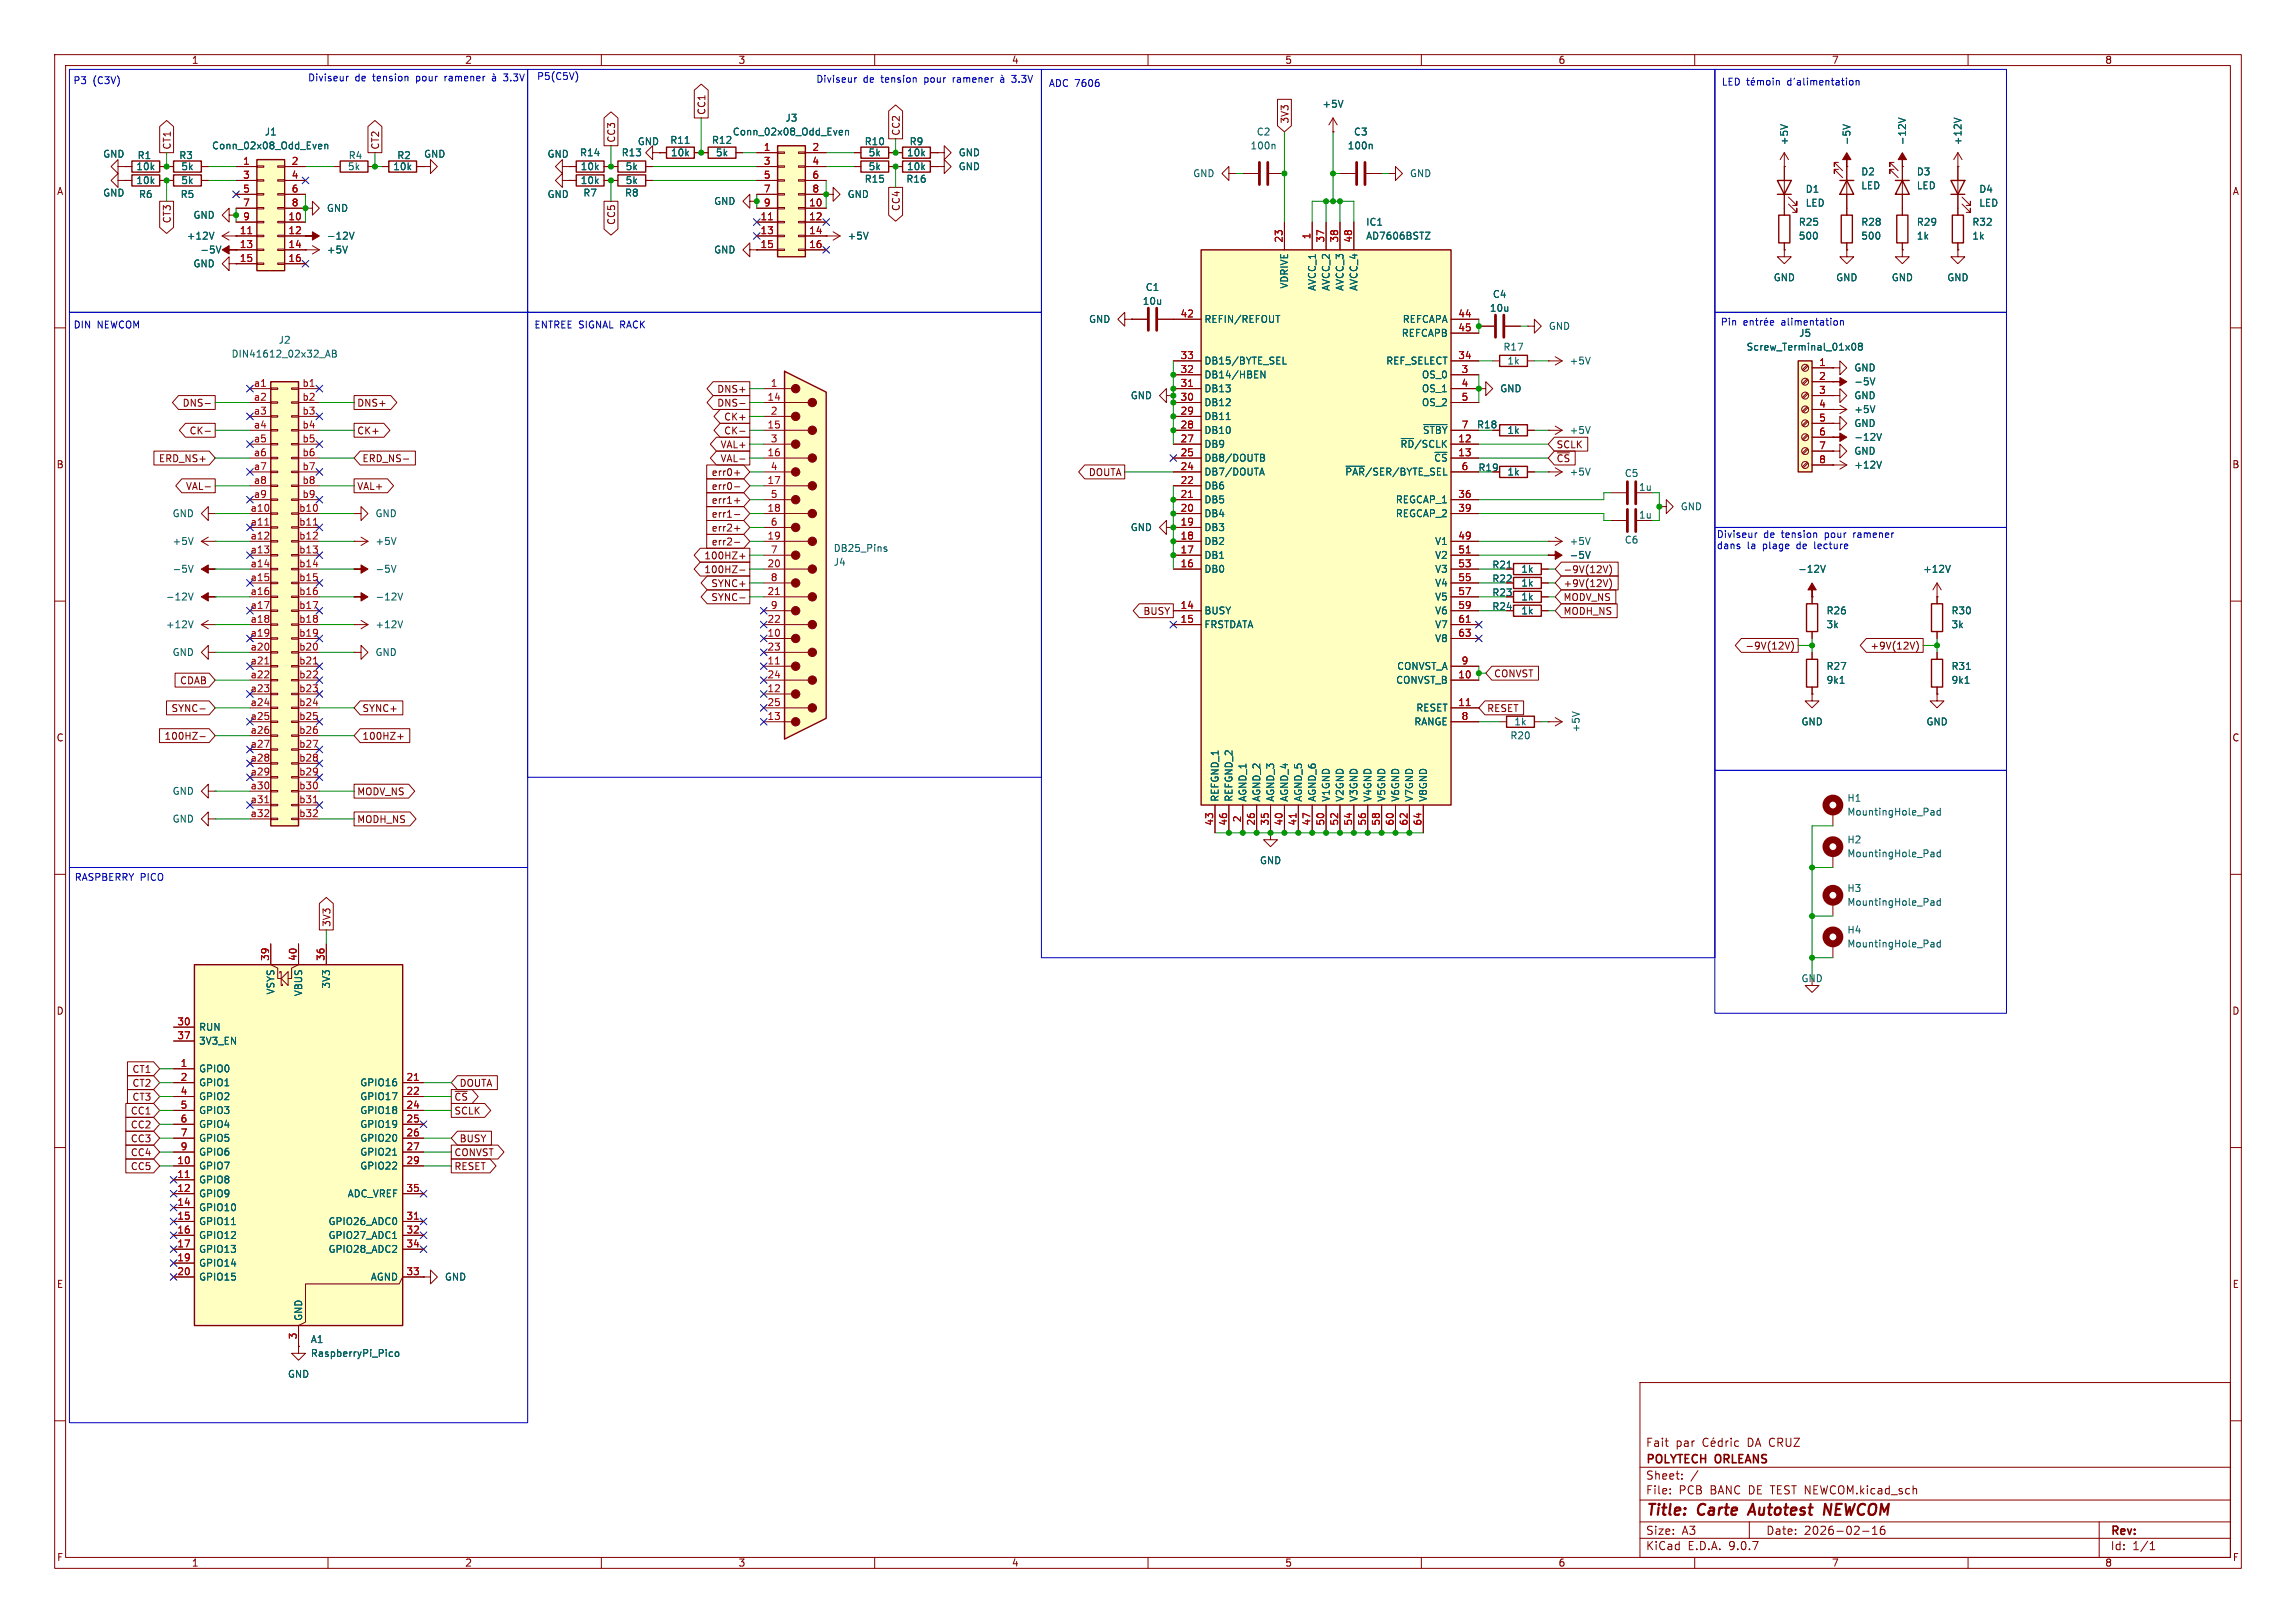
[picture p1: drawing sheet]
<svg xmlns="http://www.w3.org/2000/svg" width="420mm" height="297mm" viewBox="0 0 420 297" stroke-linecap="round" stroke-linejoin="round" font-family="sans-serif">
<defs><g id="words">
<g font-size="2.8" fill="#840000">
<text x="301" y="277.9">Title:</text>
<text x="310.6" y="277.9">Carte</text>
<text x="320.9" y="277.9">Autotest</text>
<text x="335.3" y="277.9">NEWCOM</text>
</g>
<g font-size="2.1" fill="#840000">
<text x="301" y="268.2">POLYTECH</text>
<text x="301" y="265">Fait</text>
<text x="306.5" y="265">par</text>
<text x="313.9" y="268.2">ORLEANS</text>
<text x="319.8" y="265">DA</text>
<text x="301" y="273.7">File:</text>
<text x="301" y="271">Sheet:</text>
<text x="307.1" y="273.7">PCB</text>
<text x="312.9" y="273.7">BANC DE TEST NEWCOM.kicad_sch</text>
<text x="301" y="281.1">Size:</text>
<text x="307.6" y="281.1">A3</text>
<text x="323" y="281.1">Date:</text>
<text x="330" y="281.1">2026-02-16</text>
<text x="386" y="281.3">Rev:</text>
<text x="301" y="283.9">KiCad</text>
<text x="308.7" y="283.9">E.D.A.</text>
<text x="316.3" y="283.9">9.0.7</text>
<text x="386" y="283.9">Id:</text>
<text x="390.1" y="283.9">1/1</text>
</g>
<g font-size="1.8" fill="#840000">
<text x="35" y="11.9">1</text>
<text x="85" y="11.9">2</text>
<text x="135" y="11.9">3</text>
<text x="185" y="11.9">4</text>
<text x="235" y="11.9">5</text>
<text x="285" y="11.9">6</text>
<text x="335" y="11.9">7</text>
<text x="385" y="11.9">8</text>
<text x="129.2" y="21.1" transform="rotate(-90 129.2 21.1)">CC1</text>
<text x="235.9" y="22.7" transform="rotate(-90 235.9 22.7)">3V3</text>
<text x="31.4" y="27.5" transform="rotate(-90 31.4 27.5)">CT1</text>
<text x="69.5" y="27.5" transform="rotate(-90 69.5 27.5)">CT2</text>
<text x="112.7" y="26.2" transform="rotate(-90 112.7 26.2)">CC3</text>
<text x="164.8" y="24.9" transform="rotate(-90 164.8 24.9)">CC2</text>
<text x="10.3" y="35.9">A</text>
<text x="408.3" y="35.9">A</text>
<text x="31.4" y="41" transform="rotate(-90 31.4 41)">CT3</text>
<text x="112.7" y="41.3" transform="rotate(-90 112.7 41.3)">CC5</text>
<text x="164.8" y="38.7" transform="rotate(-90 164.8 38.7)">CC4</text>
<text x="33.3" y="74.6">DNS-</text>
<text x="65.2" y="74.6">DNS+</text>
<text x="131.1" y="72.1">DNS+</text>
<text x="131.1" y="74.6">DNS-</text>
<text x="132.4" y="77.2">CK+</text>
<text x="34.6" y="79.7">CK-</text>
<text x="65.2" y="79.7">CK+</text>
<text x="131.7" y="82.2">VAL+</text>
<text x="132.4" y="79.7">CK-</text>
<text x="284.6" y="82.2">SCLK</text>
<text x="10.3" y="85.9">B</text>
<text x="29" y="84.8">ERD_NS+</text>
<text x="33.9" y="89.9">VAL-</text>
<text x="65.2" y="89.9">VAL+</text>
<text x="66.2" y="84.8">ERD_NS-</text>
<text x="130.1" y="87.3">err0+</text>
<text x="130.1" y="89.9">err0-</text>
<text x="131.7" y="84.8">VAL-</text>
<text x="199.1" y="87.3">DOUTA</text>
<text x="284.6" y="84.8">~{CS}</text>
<text x="408.2" y="85.9">B</text>
<text x="130.1" y="94.9">err1-</text>
<text x="130.1" y="92.4">err1+</text>
<text x="130.1" y="100">err2-</text>
<text x="130.1" y="97.5">err2+</text>
<text x="128.7" y="105.1">100HZ-</text>
<text x="128.7" y="102.6">100HZ+</text>
<text x="130" y="107.6">SYNC+</text>
<text x="285.9" y="105.1">-9V(12V)</text>
<text x="285.9" y="107.6">+9V(12V)</text>
<text x="130" y="110.2">SYNC-</text>
<text x="209.1" y="112.7">BUSY</text>
<text x="285.9" y="112.7">MODH_NS</text>
<text x="285.9" y="110.2">MODV_NS</text>
<text x="319.2" y="119.1">-9V(12V)</text>
<text x="342" y="119.1">+9V(12V)</text>
<text x="32.8" y="125.4">CDAB</text>
<text x="273.2" y="124.1">CONVST</text>
<text x="31.3" y="130.5">SYNC-</text>
<text x="66.2" y="130.5">SYNC+</text>
<text x="271.9" y="130.5">RESET</text>
<text x="10.3" y="135.9">C</text>
<text x="30" y="135.6">100HZ-</text>
<text x="66.2" y="135.6">100HZ+</text>
<text x="408.2" y="135.9">C</text>
<text x="65.2" y="145.7">MODV_NS</text>
<text x="65.2" y="150.8">MODH_NS</text>
<text x="60.6" y="169.7" transform="rotate(-90 60.6 169.7)">3V3</text>
<text x="10.3" y="185.9">D</text>
<text x="408.2" y="185.9">D</text>
<text x="24.1" y="196.5">CT1</text>
<text x="24.1" y="201.6">CT3</text>
<text x="24.1" y="199.1">CT2</text>
<text x="83" y="201.6">~{CS}</text>
<text x="84" y="199.1">DOUTA</text>
<text x="23.8" y="209.2">CC3</text>
<text x="23.8" y="206.7">CC2</text>
<text x="23.8" y="204.2">CC1</text>
<text x="83" y="204.2">SCLK</text>
<text x="84" y="209.2">BUSY</text>
<text x="23.8" y="214.3">CC5</text>
<text x="23.8" y="211.8">CC4</text>
<text x="83" y="211.8">CONVST</text>
<text x="83" y="214.3">RESET</text>
<text x="10.3" y="235.9">E</text>
<text x="408.3" y="235.9">E</text>
<text x="10.3" y="285.9">F</text>
<text x="35" y="286.9">1</text>
<text x="85" y="286.9">2</text>
<text x="135" y="286.9">3</text>
<text x="185" y="286.9">4</text>
<text x="235" y="286.9">5</text>
<text x="285" y="286.9">6</text>
<text x="335" y="286.9">7</text>
<text x="385" y="286.9">8</text>
<text x="408.3" y="285.9">F</text>
</g>
<g font-size="1.8" fill="#0000c2">
<text x="13.3" y="15.6">P3</text>
<text x="17" y="15.6">(C3V)</text>
<text x="56.3" y="15.1">Diviseur</text>
<text x="64.9" y="15.1">de</text>
<text x="68.3" y="15.1">tension</text>
<text x="76.4" y="15.1">pour</text>
<text x="81.8" y="15.1">ramener</text>
<text x="93" y="15.1">3.3V</text>
<text x="98.1" y="14.8">P5(C5V)</text>
<text x="149.2" y="15.3">Diviseur</text>
<text x="157.9" y="15.3">de</text>
<text x="161.3" y="15.3">tension</text>
<text x="169.4" y="15.3">pour</text>
<text x="174.8" y="15.3">ramener</text>
<text x="186" y="15.3">3.3V</text>
<text x="191.8" y="16.1">ADC 7606</text>
<text x="327.1" y="15.9">d'alimentation</text>
<text x="314.7" y="59.8">Pin</text>
<text x="326" y="59.8">alimentation</text>
<text x="13.4" y="60.3">DIN</text>
<text x="17.8" y="60.3">NEWCOM</text>
<text x="97.7" y="60.3">ENTREE SIGNAL RACK</text>
<text x="313.9" y="98.7">Diviseur</text>
<text x="313.9" y="100.7">dans</text>
<text x="319.6" y="100.7">la</text>
<text x="322.6" y="100.7">plage</text>
<text x="322.6" y="98.7">de</text>
<text x="326" y="98.7">tension</text>
<text x="328.9" y="100.7">de</text>
<text x="332.4" y="100.7">lecture</text>
<text x="334.1" y="98.7">pour</text>
<text x="339.5" y="98.7">ramener</text>
<text x="13.6" y="161.4">RASPBERRY PICO</text>
</g>
<g font-size="1.8" fill="#006464">
<text x="143.6" y="22.5">J3</text>
<text x="241.8" y="19.9">+5V</text>
<text x="18.8" y="29.1">GND</text>
<text x="25.1" y="29.3">R1</text>
<text x="32.7" y="29.3">R3</text>
<text x="38.7" y="27.5">Conn_02x08_Odd_Even</text>
<text x="48.3" y="25">J1</text>
<text x="63.7" y="29.3">R4</text>
<text x="72.6" y="29.3">R2</text>
<text x="77.5" y="29.1">GND</text>
<text x="100.1" y="29.1">GND</text>
<text x="106" y="28.8">R14</text>
<text x="113.6" y="28.8">R13</text>
<text x="116.6" y="26.8">GND</text>
<text x="122.5" y="26.5">R11</text>
<text x="122.6" y="28.8">10k</text>
<text x="130.1" y="26.5">R12</text>
<text x="130.9" y="28.8">5k</text>
<text x="133.9" y="25">Conn_02x08_Odd_Even</text>
<text x="158.1" y="26.8">R10</text>
<text x="158.8" y="28.8">5k</text>
<text x="165.8" y="28.8">10k</text>
<text x="166.3" y="26.8">R9</text>
<text x="175.3" y="28.8">GND</text>
<text x="228.6" y="27.5">100n</text>
<text x="229.8" y="25">C2</text>
<text x="246.4" y="27.5">100n</text>
<text x="247.6" y="25">C3</text>
<text x="327.3" y="26.7" transform="rotate(-90 327.3 26.7)">+5V</text>
<text x="338.7" y="26.7" transform="rotate(-90 338.7 26.7)">-5V</text>
<text x="348.8" y="26.7" transform="rotate(-90 348.8 26.7)">-12V</text>
<text x="359" y="26.7" transform="rotate(-90 359 26.7)">+12V</text>
<text x="24.8" y="33.9">10k</text>
<text x="24.8" y="31.3">10k</text>
<text x="33.1" y="33.9">5k</text>
<text x="33.1" y="31.3">5k</text>
<text x="63.5" y="31.3">5k</text>
<text x="71.8" y="31.3">10k</text>
<text x="106.1" y="33.9">10k</text>
<text x="106.1" y="31.3">10k</text>
<text x="114.3" y="31.3">5k</text>
<text x="114.3" y="33.9">5k</text>
<text x="158.1" y="33.6">R15</text>
<text x="158.8" y="31.3">5k</text>
<text x="165.7" y="33.6">R16</text>
<text x="165.8" y="31.3">10k</text>
<text x="175.3" y="31.3">GND</text>
<text x="218.2" y="32.6">GND</text>
<text x="257.8" y="32.6">GND</text>
<text x="330.2" y="35.5">D1</text>
<text x="340.4" y="32.3">D2</text>
<text x="340.4" y="34.8">LED</text>
<text x="350.5" y="32.3">D3</text>
<text x="350.5" y="34.8">LED</text>
<text x="362" y="35.5">D4</text>
<text x="18.8" y="36.2">GND</text>
<text x="25.3" y="36.4">R6</text>
<text x="32.9" y="36.4">R5</text>
<text x="35.3" y="40.2">GND</text>
<text x="59.7" y="39">GND</text>
<text x="100.1" y="36.4">GND</text>
<text x="106.6" y="36.2">R7</text>
<text x="114.2" y="36.2">R8</text>
<text x="130.5" y="37.7">GND</text>
<text x="154.9" y="36.4">GND</text>
<text x="249.8" y="41.5">IC1</text>
<text x="328.9" y="41.5">R25</text>
<text x="330.2" y="38">LED</text>
<text x="340.4" y="41.5">R28</text>
<text x="350.5" y="41.5">R29</text>
<text x="360.7" y="41.5">R32</text>
<text x="362" y="38">LED</text>
<text x="34.1" y="44">+12V</text>
<text x="36.6" y="46.6">-5V</text>
<text x="59.7" y="46.6">+5V</text>
<text x="59.7" y="44">-12V</text>
<text x="130.5" y="46.6">GND</text>
<text x="154.9" y="44">+5V</text>
<text x="249.8" y="44">AD7606BSTZ</text>
<text x="328.9" y="44">500</text>
<text x="340.4" y="44">500</text>
<text x="350.5" y="44">1k</text>
<text x="360.7" y="44">1k</text>
<text x="35.3" y="49.1">GND</text>
<text x="209.5" y="53.4">C1</text>
<text x="235.8" y="52.9" transform="rotate(-90 235.8 52.9)">VDRIVE</text>
<text x="240.9" y="53.3" transform="rotate(-90 240.9 53.3)">AVCC_1</text>
<text x="243.4" y="53.3" transform="rotate(-90 243.4 53.3)">AVCC_2</text>
<text x="246" y="53.3" transform="rotate(-90 246 53.3)">AVCC_3</text>
<text x="248.5" y="53.3" transform="rotate(-90 248.5 53.3)">AVCC_4</text>
<text x="324.4" y="51.7">GND</text>
<text x="335.8" y="51.7">GND</text>
<text x="345.9" y="51.7">GND</text>
<text x="356.1" y="51.7">GND</text>
<text x="199.1" y="59.3">GND</text>
<text x="208.9" y="56">10u</text>
<text x="220.2" y="59.3">REFIN/REFOUT</text>
<text x="256.5" y="59.3">REFCAPA</text>
<text x="272.4" y="57.3">10u</text>
<text x="273" y="54.7">C4</text>
<text x="42.3" y="65.6">DIN41612_02x32_AB</text>
<text x="50.9" y="63.1">J2</text>
<text x="256.3" y="61.8">REFCAPB</text>
<text x="274.9" y="64.4">R17</text>
<text x="283.2" y="60.6">GND</text>
<text x="319.4" y="64.4">Screw_Terminal_01x08</text>
<text x="329" y="61.8">J5</text>
<text x="220.2" y="66.9">DB15/BYTE_SEL</text>
<text x="220.2" y="69.4">DB14/HBEN</text>
<text x="220.2" y="72">DB13</text>
<text x="253.5" y="66.9">REF_SELECT</text>
<text x="260" y="69.4">OS_0</text>
<text x="260" y="72">OS_1</text>
<text x="274.3" y="72">GND</text>
<text x="275.6" y="66.9">1k</text>
<text x="287" y="66.9">+5V</text>
<text x="339.1" y="68.2">GND</text>
<text x="339.1" y="70.7">-5V</text>
<text x="206.7" y="73.3">GND</text>
<text x="220.2" y="74.5">DB12</text>
<text x="220.2" y="77.1">DB11</text>
<text x="260" y="74.5">OS_2</text>
<text x="339.1" y="73.3">GND</text>
<text x="339.1" y="75.8">+5V</text>
<text x="220.2" y="79.6">DB10</text>
<text x="220.2" y="82.1">DB9</text>
<text x="256.1" y="82.1">~{RD}/SCLK</text>
<text x="260.2" y="79.6">~{STBY}</text>
<text x="270.1" y="78.6">R18</text>
<text x="275.6" y="79.6">1k</text>
<text x="287" y="79.6">+5V</text>
<text x="339.1" y="78.3">GND</text>
<text x="339.1" y="83.4">GND</text>
<text x="339.1" y="80.9">-12V</text>
<text x="220.2" y="84.7">DB8/DOUTB</text>
<text x="220.2" y="87.2">DB7/DOUTA</text>
<text x="220.2" y="89.8">DB6</text>
<text x="246" y="87.2">~{PAR}/SER/BYTE_SEL</text>
<text x="262.2" y="84.7">~{CS}</text>
<text x="270.3" y="86.5">R19</text>
<text x="275.6" y="87.2">1k</text>
<text x="287" y="87.2">+5V</text>
<text x="297.1" y="87.5">C5</text>
<text x="339.1" y="86">+12V</text>
<text x="31.5" y="94.8">GND</text>
<text x="68.6" y="94.8">GND</text>
<text x="220.2" y="92.3">DB5</text>
<text x="220.2" y="94.8">DB4</text>
<text x="255.2" y="92.3">REGCAP_1</text>
<text x="255.2" y="94.8">REGCAP_2</text>
<text x="299.7" y="95.1">1u</text>
<text x="299.7" y="90">1u</text>
<text x="307.3" y="93.6">GND</text>
<text x="31.5" y="99.9">+5V</text>
<text x="68.6" y="99.9">+5V</text>
<text x="152.4" y="101.2">DB25_Pins</text>
<text x="206.7" y="97.4">GND</text>
<text x="220.2" y="97.4">DB3</text>
<text x="220.2" y="99.9">DB2</text>
<text x="262.4" y="99.9">V1</text>
<text x="287" y="99.9">+5V</text>
<text x="297.1" y="99.7">C6</text>
<text x="31.5" y="105">-5V</text>
<text x="68.6" y="105">-5V</text>
<text x="152.4" y="103.7">J4</text>
<text x="220.2" y="102.5">DB1</text>
<text x="220.2" y="105">DB0</text>
<text x="262.4" y="102.5">V2</text>
<text x="262.4" y="105">V3</text>
<text x="262.4" y="107.5">V4</text>
<text x="272.9" y="104.2">R21</text>
<text x="272.9" y="106.8">R22</text>
<text x="278.2" y="105">1k</text>
<text x="278.2" y="107.5">1k</text>
<text x="287" y="102.5">-5V</text>
<text x="328.8" y="105">-12V</text>
<text x="351.7" y="105">+12V</text>
<text x="30.3" y="110.1">-12V</text>
<text x="68.6" y="110.1">-12V</text>
<text x="220.2" y="112.6">BUSY</text>
<text x="262.4" y="110.1">V5</text>
<text x="262.4" y="112.6">V6</text>
<text x="272.9" y="111.9">R24</text>
<text x="272.9" y="109.3">R23</text>
<text x="278.2" y="112.6">1k</text>
<text x="278.2" y="110.1">1k</text>
<text x="334" y="112.6">R26</text>
<text x="356.9" y="112.6">R30</text>
<text x="30.3" y="115.2">+12V</text>
<text x="68.6" y="115.2">+12V</text>
<text x="220.2" y="115.2">FRSTDATA</text>
<text x="262.4" y="115.2">V7</text>
<text x="262.4" y="117.7">V8</text>
<text x="334" y="115.2">3k</text>
<text x="356.9" y="115.2">3k</text>
<text x="31.5" y="120.2">GND</text>
<text x="68.6" y="120.2">GND</text>
<text x="255.3" y="125.3">CONVST_B</text>
<text x="255.5" y="122.8">CONVST_A</text>
<text x="334" y="125.3">9k1</text>
<text x="334" y="122.8">R27</text>
<text x="356.9" y="125.3">9k1</text>
<text x="356.9" y="122.8">R31</text>
<text x="259" y="130.4">RESET</text>
<text x="258.6" y="132.9">RANGE</text>
<text x="276.2" y="135.5">R20</text>
<text x="276.9" y="132.9">1k</text>
<text x="289.2" y="134.1" transform="rotate(-90 289.2 134.1)">+5V</text>
<text x="329.4" y="132.9">GND</text>
<text x="352.3" y="132.9">GND</text>
<text x="31.5" y="145.6">GND</text>
<text x="223.1" y="146.8" transform="rotate(-90 223.1 146.8)">REFGND_1</text>
<text x="225.7" y="146.8" transform="rotate(-90 225.7 146.8)">REFGND_2</text>
<text x="228.2" y="146.8" transform="rotate(-90 228.2 146.8)">AGND_1</text>
<text x="230.7" y="146.8" transform="rotate(-90 230.7 146.8)">AGND_2</text>
<text x="233.3" y="146.8" transform="rotate(-90 233.3 146.8)">AGND_3</text>
<text x="235.8" y="146.8" transform="rotate(-90 235.8 146.8)">AGND_4</text>
<text x="238.4" y="146.8" transform="rotate(-90 238.4 146.8)">AGND_5</text>
<text x="240.9" y="146.8" transform="rotate(-90 240.9 146.8)">AGND_6</text>
<text x="243.4" y="146.8" transform="rotate(-90 243.4 146.8)">V1GND</text>
<text x="246" y="146.8" transform="rotate(-90 246 146.8)">V2GND</text>
<text x="248.5" y="146.8" transform="rotate(-90 248.5 146.8)">V3GND</text>
<text x="251.1" y="146.8" transform="rotate(-90 251.1 146.8)">V4GND</text>
<text x="253.6" y="146.8" transform="rotate(-90 253.6 146.8)">V5GND</text>
<text x="256.1" y="146.8" transform="rotate(-90 256.1 146.8)">V6GND</text>
<text x="258.7" y="146.8" transform="rotate(-90 258.7 146.8)">V7GND</text>
<text x="261.2" y="146.8" transform="rotate(-90 261.2 146.8)">V8GND</text>
<text x="337.8" y="146.9">H1</text>
<text x="337.8" y="149.5">MountingHole_Pad</text>
<text x="31.5" y="150.7">GND</text>
<text x="337.8" y="154.5">H2</text>
<text x="230.4" y="158.3">GND</text>
<text x="337.8" y="157.1">MountingHole_Pad</text>
<text x="337.8" y="163.4">H3</text>
<text x="337.8" y="166">MountingHole_Pad</text>
<text x="337.8" y="171">H4</text>
<text x="337.8" y="173.6">MountingHole_Pad</text>
<text x="329.4" y="179.9">GND</text>
<text x="50.4" y="182.1" transform="rotate(-90 50.4 182.1)">VSYS</text>
<text x="55.5" y="182.4" transform="rotate(-90 55.5 182.4)">VBUS</text>
<text x="60.6" y="181" transform="rotate(-90 60.6 181)">3V3</text>
<text x="36.3" y="188.8">RUN</text>
<text x="36.3" y="191.4">3V3_EN</text>
<text x="36.3" y="196.4">GPIO0</text>
<text x="36.3" y="199">GPIO1</text>
<text x="36.3" y="201.5">GPIO2</text>
<text x="65.8" y="199">GPIO16</text>
<text x="65.8" y="201.5">GPIO17</text>
<text x="36.3" y="204.1">GPIO3</text>
<text x="36.3" y="206.6">GPIO4</text>
<text x="36.3" y="209.1">GPIO5</text>
<text x="65.8" y="204.1">GPIO18</text>
<text x="65.8" y="206.6">GPIO19</text>
<text x="65.8" y="209.1">GPIO20</text>
<text x="36.3" y="211.7">GPIO6</text>
<text x="36.3" y="214.2">GPIO7</text>
<text x="65.8" y="211.7">GPIO21</text>
<text x="65.8" y="214.2">GPIO22</text>
<text x="36.3" y="216.8">GPIO8</text>
<text x="36.3" y="219.3">GPIO9</text>
<text x="36.3" y="221.8">GPIO10</text>
<text x="63.5" y="219.3">ADC_VREF</text>
<text x="36.3" y="224.4">GPIO11</text>
<text x="36.3" y="226.9">GPIO12</text>
<text x="60" y="224.4">GPIO26_ADC0</text>
<text x="60" y="226.9">GPIO27_ADC1</text>
<text x="36.3" y="229.5">GPIO13</text>
<text x="36.3" y="232">GPIO14</text>
<text x="60" y="229.5">GPIO28_ADC2</text>
<text x="36.3" y="234.5">GPIO15</text>
<text x="67.7" y="234.5">AGND</text>
<text x="81.3" y="234.5">GND</text>
<text x="55.5" y="241.8" transform="rotate(-90 55.5 241.8)">GND</text>
<text x="56.8" y="246">A1</text>
<text x="56.8" y="248.5">RaspberryPi_Pico</text>
<text x="52.6" y="252.3">GND</text>
</g>
<g font-size="1.8" fill="#a90000">
<text x="139.6" y="27.7">1</text>
<text x="148.5" y="27.7">2</text>
<text x="44.4" y="30.2">1</text>
<text x="44.4" y="32.8">3</text>
<text x="44.4" y="35.3">5</text>
<text x="53.3" y="30.2">2</text>
<text x="53.3" y="32.8">4</text>
<text x="53.3" y="35.3">6</text>
<text x="139.6" y="30.2">3</text>
<text x="139.6" y="32.8">5</text>
<text x="139.6" y="35.3">7</text>
<text x="148.5" y="30.2">4</text>
<text x="148.5" y="32.8">6</text>
<text x="148.5" y="35.3">8</text>
<text x="44.4" y="37.8">7</text>
<text x="44.4" y="40.4">9</text>
<text x="52.7" y="40.4">10</text>
<text x="53.3" y="37.8">8</text>
<text x="139" y="40.4">11</text>
<text x="139.6" y="37.8">9</text>
<text x="147.9" y="37.8">10</text>
<text x="147.9" y="40.4">12</text>
<text x="43.8" y="42.9">11</text>
<text x="43.8" y="45.5">13</text>
<text x="52.7" y="42.9">12</text>
<text x="52.7" y="45.5">14</text>
<text x="139" y="42.9">13</text>
<text x="139" y="45.5">15</text>
<text x="147.9" y="42.9">14</text>
<text x="147.9" y="45.5">16</text>
<text x="234.7" y="44.5" transform="rotate(-90 234.7 44.5)">23</text>
<text x="239.8" y="43.9" transform="rotate(-90 239.8 43.9)">1</text>
<text x="242.3" y="44.5" transform="rotate(-90 242.3 44.5)">37</text>
<text x="244.9" y="44.5" transform="rotate(-90 244.9 44.5)">38</text>
<text x="247.4" y="44.5" transform="rotate(-90 247.4 44.5)">48</text>
<text x="43.8" y="48">15</text>
<text x="52.7" y="48">16</text>
<text x="215.9" y="58.2">42</text>
<text x="266.7" y="58.2">44</text>
<text x="215.9" y="65.8">33</text>
<text x="266.7" y="60.7">45</text>
<text x="266.7" y="65.8">34</text>
<text x="46.3" y="70.9">a1</text>
<text x="55.2" y="70.9">b1</text>
<text x="140.9" y="70.9">1</text>
<text x="215.9" y="68.3">32</text>
<text x="215.9" y="70.9">31</text>
<text x="267.3" y="68.3">3</text>
<text x="267.3" y="70.9">4</text>
<text x="332.7" y="67.1">1</text>
<text x="332.7" y="69.6">2</text>
<text x="46.3" y="73.4">a2</text>
<text x="46.3" y="75.9">a3</text>
<text x="55.2" y="73.4">b2</text>
<text x="55.2" y="75.9">b3</text>
<text x="140.3" y="73.4">14</text>
<text x="140.9" y="75.9">2</text>
<text x="215.9" y="73.4">30</text>
<text x="215.9" y="75.9">29</text>
<text x="267.3" y="73.4">5</text>
<text x="332.7" y="72.1">3</text>
<text x="332.7" y="74.7">4</text>
<text x="332.7" y="77.2">5</text>
<text x="46.3" y="78.5">a4</text>
<text x="46.3" y="81">a5</text>
<text x="46.3" y="83.6">a6</text>
<text x="55.2" y="78.5">b4</text>
<text x="55.2" y="81">b5</text>
<text x="55.2" y="83.6">b6</text>
<text x="140.3" y="83.6">16</text>
<text x="140.3" y="78.5">15</text>
<text x="140.9" y="81">3</text>
<text x="215.9" y="78.5">28</text>
<text x="215.9" y="81">27</text>
<text x="215.9" y="83.6">25</text>
<text x="266.7" y="81">12</text>
<text x="266.7" y="83.6">13</text>
<text x="267.3" y="78.5">7</text>
<text x="332.7" y="79.8">6</text>
<text x="332.7" y="82.3">7</text>
<text x="46.3" y="86.1">a7</text>
<text x="46.3" y="88.6">a8</text>
<text x="55.2" y="86.1">b7</text>
<text x="55.2" y="88.6">b8</text>
<text x="140.3" y="88.6">17</text>
<text x="140.9" y="86.1">4</text>
<text x="215.9" y="86.1">24</text>
<text x="215.9" y="88.6">22</text>
<text x="267.3" y="86.1">6</text>
<text x="332.7" y="84.8">8</text>
<text x="45.7" y="93.7">a10</text>
<text x="46.3" y="91.2">a9</text>
<text x="54.6" y="93.7">b10</text>
<text x="55.2" y="91.2">b9</text>
<text x="140.3" y="93.7">18</text>
<text x="140.9" y="91.2">5</text>
<text x="215.9" y="91.2">21</text>
<text x="215.9" y="93.7">20</text>
<text x="266.7" y="91.2">36</text>
<text x="266.7" y="93.7">39</text>
<text x="45.7" y="96.3">a11</text>
<text x="45.7" y="98.8">a12</text>
<text x="45.7" y="101.3">a13</text>
<text x="54.6" y="96.3">b11</text>
<text x="54.6" y="98.8">b12</text>
<text x="54.6" y="101.3">b13</text>
<text x="140.3" y="98.8">19</text>
<text x="140.9" y="101.3">7</text>
<text x="140.9" y="96.3">6</text>
<text x="215.9" y="96.3">19</text>
<text x="215.9" y="98.8">18</text>
<text x="215.9" y="101.3">17</text>
<text x="266.7" y="98.8">49</text>
<text x="266.7" y="101.3">51</text>
<text x="45.7" y="103.9">a14</text>
<text x="45.7" y="106.4">a15</text>
<text x="54.6" y="103.9">b14</text>
<text x="54.6" y="106.4">b15</text>
<text x="140.3" y="103.9">20</text>
<text x="140.9" y="106.4">8</text>
<text x="215.9" y="103.9">16</text>
<text x="266.7" y="103.9">53</text>
<text x="266.7" y="106.4">55</text>
<text x="45.7" y="109">a16</text>
<text x="45.7" y="111.5">a17</text>
<text x="54.6" y="109">b16</text>
<text x="54.6" y="111.5">b17</text>
<text x="140.3" y="109">21</text>
<text x="140.9" y="111.5">9</text>
<text x="215.9" y="111.5">14</text>
<text x="266.7" y="109">57</text>
<text x="266.7" y="111.5">59</text>
<text x="45.7" y="114">a18</text>
<text x="45.7" y="116.6">a19</text>
<text x="45.7" y="119.1">a20</text>
<text x="54.6" y="114">b18</text>
<text x="54.6" y="116.6">b19</text>
<text x="54.6" y="119.1">b20</text>
<text x="140.3" y="119.1">23</text>
<text x="140.3" y="116.6">10</text>
<text x="140.3" y="114">22</text>
<text x="215.9" y="114">15</text>
<text x="266.7" y="114">61</text>
<text x="266.7" y="116.6">63</text>
<text x="45.7" y="121.7">a21</text>
<text x="45.7" y="124.2">a22</text>
<text x="54.6" y="121.7">b21</text>
<text x="54.6" y="124.2">b22</text>
<text x="140.3" y="124.2">24</text>
<text x="140.3" y="121.7">11</text>
<text x="266.7" y="124.2">10</text>
<text x="267.3" y="121.7">9</text>
<text x="45.7" y="126.7">a23</text>
<text x="45.7" y="129.3">a24</text>
<text x="45.7" y="131.8">a25</text>
<text x="54.6" y="126.7">b23</text>
<text x="54.6" y="129.3">b24</text>
<text x="54.6" y="131.8">b25</text>
<text x="140.3" y="131.8">13</text>
<text x="140.3" y="129.3">25</text>
<text x="140.3" y="126.7">12</text>
<text x="266.7" y="129.3">11</text>
<text x="267.3" y="131.8">8</text>
<text x="45.7" y="134.4">a26</text>
<text x="45.7" y="136.9">a27</text>
<text x="54.6" y="134.4">b26</text>
<text x="54.6" y="136.9">b27</text>
<text x="45.7" y="139.4">a28</text>
<text x="45.7" y="142">a29</text>
<text x="54.6" y="139.4">b28</text>
<text x="54.6" y="142">b29</text>
<text x="45.7" y="144.5">a30</text>
<text x="45.7" y="147.1">a31</text>
<text x="45.7" y="149.6">a32</text>
<text x="54.6" y="144.5">b30</text>
<text x="54.6" y="147.1">b31</text>
<text x="54.6" y="149.6">b32</text>
<text x="222" y="151.2" transform="rotate(-90 222 151.2)">43</text>
<text x="224.5" y="151.2" transform="rotate(-90 224.5 151.2)">46</text>
<text x="227.1" y="150.6" transform="rotate(-90 227.1 150.6)">2</text>
<text x="229.6" y="151.2" transform="rotate(-90 229.6 151.2)">26</text>
<text x="232.2" y="151.2" transform="rotate(-90 232.2 151.2)">35</text>
<text x="234.7" y="151.2" transform="rotate(-90 234.7 151.2)">40</text>
<text x="237.2" y="151.2" transform="rotate(-90 237.2 151.2)">41</text>
<text x="239.8" y="151.2" transform="rotate(-90 239.8 151.2)">47</text>
<text x="242.3" y="151.2" transform="rotate(-90 242.3 151.2)">50</text>
<text x="244.9" y="151.2" transform="rotate(-90 244.9 151.2)">52</text>
<text x="247.4" y="151.2" transform="rotate(-90 247.4 151.2)">54</text>
<text x="249.9" y="151.2" transform="rotate(-90 249.9 151.2)">56</text>
<text x="252.5" y="151.2" transform="rotate(-90 252.5 151.2)">58</text>
<text x="255" y="151.2" transform="rotate(-90 255 151.2)">60</text>
<text x="257.6" y="151.2" transform="rotate(-90 257.6 151.2)">62</text>
<text x="260.1" y="151.2" transform="rotate(-90 260.1 151.2)">64</text>
<text x="49.3" y="175.9" transform="rotate(-90 49.3 175.9)">39</text>
<text x="54.4" y="175.9" transform="rotate(-90 54.4 175.9)">40</text>
<text x="59.4" y="175.9" transform="rotate(-90 59.4 175.9)">36</text>
<text x="32.3" y="187.7">30</text>
<text x="32.3" y="190.2">37</text>
<text x="32.9" y="195.3">1</text>
<text x="32.9" y="197.9">2</text>
<text x="74.3" y="197.9">21</text>
<text x="32.9" y="200.4">4</text>
<text x="32.9" y="202.9">5</text>
<text x="74.3" y="200.4">22</text>
<text x="74.3" y="202.9">24</text>
<text x="32.9" y="205.5">6</text>
<text x="32.9" y="208">7</text>
<text x="74.3" y="205.5">25</text>
<text x="74.3" y="208">26</text>
<text x="32.3" y="213.1">10</text>
<text x="32.3" y="215.6">11</text>
<text x="32.9" y="210.6">9</text>
<text x="74.3" y="210.6">27</text>
<text x="74.3" y="213.1">29</text>
<text x="32.3" y="218.2">12</text>
<text x="32.3" y="220.7">14</text>
<text x="74.3" y="218.2">35</text>
<text x="32.3" y="223.3">15</text>
<text x="32.3" y="225.8">16</text>
<text x="74.3" y="223.3">31</text>
<text x="74.3" y="225.8">32</text>
<text x="32.3" y="228.3">17</text>
<text x="32.3" y="230.9">19</text>
<text x="32.3" y="233.4">20</text>
<text x="74.3" y="228.3">34</text>
<text x="74.3" y="233.4">33</text>
<text x="54.4" y="245.2" transform="rotate(-90 54.4 245.2)">3</text>
</g>
</g></defs>
<g fill="none" stroke="#840000" stroke-width=".18">
<path d="M10 10h400v277h-400zM12 12h396v273h-396zM60 10v2M110 10v2M160 10v2M210 10v2M260 10v2M310 10v2M360 10v2M10 60h2M273 78.7h1.3M279.4 78.7h1.3"/>
<path d="M408 60h2M10 110h2M408 110h2M10 160h2M408 160h2M10 210h2M408 210h2M300 253h108v32h-108zM10 260h2M300 278.5h108M300 274.5h108M300 268.5h108"/>
<path d="M304.6 263.7h.6M305 264.7h.2M305.5 273.2v.2M305.5 272.5v.1M307.7 270.5v.2M307.7 269.8v.1M310.6 269.1l-1.3 1.9M312.4 263.3a.6 .6 0 0 0-.7 0 .6 .6 0 0 0-.2 .7 .56 .56 0 0 0 .3 .6 .56 .56 0 0 0 .6-.1M313 264.2l.7-.2v-.2l-.5-.1-.2 .2 .1 .7h.6M313.5 263.1l-.2 .2M315 263.8l-.4-.1-.3 .3v.4l.1 .2h.6M315 263.2v1.5"/>
<path d="M315.7 263.7v1M316.2 263.7l-.3 .1-.2 .2M316.7 263.2v.1M316.7 263.7v1M318 263.8l-.4-.1-.3 .3v.4l.1 .2h.6M320 278.5v3M324.6 263.3a.6 .6 0 0 0-.8 0 .6 .6 0 0 0-.1 .7 .56 .56 0 0 0 .3 .6 .56 .56 0 0 0 .6-.1M325.2 264l.7-.1 .2-.2-.1-.4-.2-.1h-.6v1.5M325.6 264l.5 .7M326.7 263.2v1.2l.3 .3 .4-.1 .2-.2v-1.2M328.2 263.2h1l-1 1.5h1M342.5 279.7l.4-.4v1.5"/>
<path d="M344.7 279.3a.59 .59 0 0 0-.8 .6v.6l.2 .2 .4 .1 .2-.2 .1-.5-.1-.2h-.5l-.3 .2M384 278.5v6.5M408 260h2M60 285v2M110 285v2M160 285v2M210 285v2M260 285v2M300 281.5h108M310 285v2M340.7 280.2h1.2M342.5 280.8h.9"/>
<path d="M360 285v2M393.3 283.6h.9M393.3 282.5l.4-.4v1.5"/>
</g>
<path d="M320.6 275.2l-.9 2M333.6 277.2l.3-2 .9 2" fill="none" stroke="#840000" stroke-width=".4"/>
<path d="M274.3 77.7h5.1v2.1h-5.1z" fill="none" stroke="#840000" stroke-width=".25"/>
<path d="M219.7 45.7h45.7v101.6h-45.7z" fill="#ffffc2"/>
<path d="M165.1 26.9h5.1v2.1h-5.1zM219.7 45.7h45.7v101.6h-45.7z" fill="none" stroke="#840000" stroke-width=".25"/>
<g fill="none" stroke="#840000" stroke-width=".18">
<path d="M137.2 36.8v-1.2l-1.3 1.2 1.3 1.3v-1.3h1.2M138.4 36.8h.1M163.8 27.9h1.3M170.2 27.9h1.2M243.8 24.1h.1M243.8 21.6l-.7 1.3M243.8 21.6l.8 1.3M243.8 21.6v2.5M137.2 45.7v1.3l-1.3-1.3 1.3-1.2v1.2h1.2M138.4 45.7h.1M207 58.4h2.8M211.8 58.4h7.9"/>
<path d="M234.9 40.6v5.1M240 40.6v5.1M242.6 40.6v5.1M245.1 40.6v5.1M247.6 40.6v5.1M265.4 58.4h5.1M214.6 66h5.1M214.6 68.6h5.1M214.6 71.1h5.1M214.6 73.7h5.1M214.6 76.2h5.1M214.6 78.7h5.1"/>
<path d="M265.4 66h5.1M265.4 68.6h5.1M265.4 71.1h5.1M265.4 73.7h5.1M265.4 78.7h5.1M265.4 61h5.1M214.6 81.3h5.1M214.6 83.8h5.1M214.6 86.4h5.1M214.6 88.9h5.1M214.6 91.4h5.1M214.6 94h5.1"/>
<path d="M214.6 96.5h5.1M214.6 99.1h5.1M265.4 81.3h5.1M265.4 83.8h5.1M265.4 86.4h5.1M265.4 91.4h5.1M265.4 94h5.1M265.4 99.1h5.1M214.6 101.6h5.1M214.6 104.1h5.1M214.6 111.8h5.1M214.6 114.3h5.1"/>
<path d="M265.4 101.6h5.1M265.4 104.1h5.1M265.4 111.8h5.1M265.4 114.3h5.1M265.4 106.7h5.1M265.4 109.2h5.1M265.4 116.8h5.1M265.4 121.9h5.1M265.4 124.5h5.1M265.4 129.5h5.1M265.4 132.1h5.1M222.2 147.3v5.1"/>
<path d="M224.8 147.3v5.1M227.3 147.3v5.1M229.9 147.3v5.1M232.4 152.4v1.3h1.3l-1.3 1.2-1.3-1.2h1.3M232.4 152.4h.1M232.4 147.3v5.1M234.9 147.3v5.1M237.5 147.3v5.1M240 147.3v5.1M242.6 147.3v5.1M245.1 147.3v5.1M247.6 147.3v5.1"/>
<path d="M250.2 147.3v5.1M252.7 147.3v5.1M255.3 147.3v5.1M257.8 147.3v5.1M260.3 147.3v5.1"/>
</g>
<g fill="none" stroke="#006464" stroke-width=".18">
<path d="M245.7 18.4l-.5 1.2M233.4 57.7h.7M260.7 42.5h.9l-.9 1.3h.9M224.3 76.8h.7M231.4 67.9v1.3l-.7-1.3v1.3M234.7 65.3v1.3h.6M260.4 77.7h4.3M230.5 86.6h.6M230.6 83.1l.6 .2 .1 .2-.3 .2M230.6 83.7h.4M230.8 85.7l.5 1.2M231 83.7l.3 .3v.3l-.7 .1"/>
<path d="M246.2 85.3h3.4"/>
</g>
<path d="M217.4 70.7h.7M217.4 91h.7M268.2 101.2h.7M268.2 113.9h.7M268.2 129.1h.7M237.1 148.9v.7" fill="none" stroke="#a90000" stroke-width=".18"/>
<path d="M210.1 56.4v4.1M211.6 56.4v4.1" fill="none" stroke="#840000" stroke-width=".51"/>
<path d="M142.2 26.7h5.1v20.3h-5.1z" fill="#ffffc2"/>
<path d="M142.2 26.7h5.1v20.3h-5.1z" fill="none" stroke="#840000" stroke-width=".25"/>
<g fill="none" stroke="#840000" stroke-width=".18">
<path d="M138.4 27.9h3.8M138.4 30.5h3.8M138.4 33h3.8M138.4 35.6h3.8M138.4 38.1h3.8M142.2 27.8h1.3v.3h-1.3zM142.2 30.4h1.3v.2h-1.3zM142.2 32.9h1.3v.2h-1.3zM142.2 35.4h1.3v.3h-1.3zM142.2 38h1.3v.2h-1.3zM146 27.8h1.3v.3h-1.3zM146 30.4h1.3v.2h-1.3z"/>
<path d="M146 32.9h1.3v.2h-1.3zM146 35.4h1.3v.3h-1.3zM146 38h1.3v.2h-1.3zM147.3 27.9h3.8M147.3 30.5h3.8M147.3 33h3.8M147.3 35.6h3.8M147.3 38.1h3.8M138.4 40.6h3.8M138.4 43.2h3.8M138.4 45.7h3.8M142.2 40.5h1.3v.3h-1.3z"/>
<path d="M142.2 43.1h1.3v.2h-1.3zM142.2 45.6h1.3v.2h-1.3zM146 40.5h1.3v.3h-1.3zM146 43.1h1.3v.2h-1.3zM146 45.6h1.3v.2h-1.3zM147.3 40.6h3.8M147.3 43.2h3.8M147.3 45.7h3.8"/>
</g>
<path d="M140.6 40.2h.7" fill="none" stroke="#a90000" stroke-width=".18"/>
<path d="M153.7 23.9h.4v.3l-.6 .1M154.1 24.6l-.4 .1M154.7 24l.1-.1h.4v.8M154.7 23.9v.8" fill="none" stroke="#006464" stroke-width=".18"/>
<path d="M143.5 67.9l7.6 3.9v59.6l-7.6 3.9z" fill="#ffffc2"/>
<g fill="none" stroke="#840000" stroke-width=".18">
<path d="M151.1 35.6h1.3v1.2l1.3-1.2-1.3-1.3v1.3M151.1 35.6h.1M348 38.1v1.3M358.1 38.1v1.3M151.1 43.2h.1M151.1 43.2h2.6M152.4 42.4l1.3 .8M153.7 43.2l-1.3 .7M205.7 58.4v-1.2l-1.2 1.2 1.2 1.3v-1.3h1.3M207 58.4h.1M348 45.7v1.3h1.2l-1.2 1.3-1.3-1.3h1.3M348 45.7h.1"/>
<path d="M348 44.5v1.2M358.1 45.7v1.3h1.3l-1.3 1.3-1.2-1.3h1.2M358.1 45.7h.1M358.1 44.5v1.2M139.7 78.7h8.1M139.7 76.2h5.1M139.7 73.7h8.1M139.7 71.1h5.1M335.3 67.3h1.2v-1.3l1.3 1.3-1.3 1.3v-1.3M335.3 67.3h.1M36.8 99.1h2.6M36.8 99.1l1.3 .7"/>
<path d="M38.1 94v-1.3l-1.3 1.3 1.3 1.3v-1.3h1.3M38.1 98.3l-1.3 .8M39.4 99.1h.1M39.4 94h.1M64.8 94h1.2v-1.3l1.3 1.3-1.3 1.3v-1.3M64.8 94h.1M139.7 99.1h8.1M139.7 96.5h5.1M139.7 94h8.1M139.7 91.4h5.1M139.7 88.9h8.1M139.7 86.4h5.1"/>
<path d="M139.7 83.8h8.1M139.7 81.3h5.1M303.5 92.7h1.3v-1.3l1.3 1.3-1.3 1.3v-1.3M303.5 92.7h.1M39.4 104.1h.1M139.7 119.4h8.1M139.7 116.8h5.1M139.7 114.3h8.1M139.7 111.8h5.1M139.7 109.2h8.1M139.7 106.7h5.1M139.7 104.1h8.1"/>
<path d="M139.7 101.6h5.1M139.7 132.1h5.1M139.7 129.5h8.1M139.7 127h5.1M139.7 124.5h8.1M139.7 121.9h5.1M274.3 132.1h1.3M280.7 132.1h1.2M283.2 132.1h.1M283.2 132.1h2.5M284.5 131.3l1.2 .8M285.7 132.1l-1.2 .7"/>
</g>
<path d="M347 39.4h2v5.1h-2zM357.1 39.4h2.1v5.1h-2.1zM143.5 67.9l7.6 3.9v59.6l-7.6 3.9zM275.6 131.1h5.1v2h-5.1z" fill="none" stroke="#840000" stroke-width=".25"/>
<g fill="#840000" stroke="#840000" stroke-width=".18">
<path d="M36.8 104.1l1.3-.7v.7h1.3h-1.3v.8z"/>
<circle cx="145.5" cy="132.1" r=".76"/>
<circle cx="145.5" cy="127" r=".76"/>
<circle cx="145.5" cy="121.9" r=".76"/>
<circle cx="145.5" cy="116.8" r=".76"/>
<circle cx="145.5" cy="111.8" r=".76"/>
<circle cx="145.5" cy="106.7" r=".76"/>
<circle cx="145.5" cy="101.6" r=".76"/>
<circle cx="145.5" cy="96.5" r=".76"/>
<circle cx="145.5" cy="91.4" r=".76"/>
<circle cx="145.5" cy="86.4" r=".76"/>
<circle cx="145.5" cy="81.3" r=".76"/>
<circle cx="145.5" cy="76.2" r=".76"/>
<circle cx="145.5" cy="71.1" r=".76"/>
<circle cx="148.6" cy="129.5" r=".76"/>
<circle cx="148.6" cy="124.5" r=".76"/>
<circle cx="148.6" cy="119.4" r=".76"/>
<circle cx="148.6" cy="114.3" r=".76"/>
<circle cx="148.6" cy="109.2" r=".76"/>
<circle cx="148.6" cy="104.1" r=".76"/>
<circle cx="148.6" cy="99.1" r=".76"/>
<circle cx="148.6" cy="94" r=".76"/>
<circle cx="148.6" cy="88.9" r=".76"/>
<circle cx="148.6" cy="83.8" r=".76"/>
<circle cx="148.6" cy="78.7" r=".76"/>
<circle cx="148.6" cy="73.7" r=".76"/>
</g>
<path d="M141.8 108.8h.8M141.8 121.5h.8" fill="none" stroke="#a90000" stroke-width=".18"/>
<path d="M158.8 42.5l-.4 1.3M35.3 98.4l-.4 1.2M34.5 103.4l.4 1.3 .4-1.3M161.8 100.4l.4 .1v.2l-.1 .2-.4-.1M161.8 100.1h.4M287.6 130.3l1.3 .4" fill="none" stroke="#006464" stroke-width=".18"/>
<path d="M328.9 66h2.6v20.4h-2.6z" fill="#ffffc2"/>
<g fill="none" stroke="#840000" stroke-width=".25">
<path d="M325.1 33h2.6l-1.3 2.6zM325.1 35.6h2.6M325.4 39.4h2v5.1h-2zM336.5 33h2.6M336.8 39.4h2v5.1h-2zM337.8 33l1.3 2.6h-2.6zM346.7 33h2.5M348 33l1.2 2.6h-2.5zM356.9 33h2.5l-1.3 2.6zM356.9 35.6h2.5M274.3 65h5.1v2.1h-5.1zM328.9 66h2.6v20.4h-2.6z"/>
<path d="M274.3 85.3h5.1v2.1h-5.1zM276.9 103.1h5v2.1h-5zM276.9 110.7h5v2.1h-5zM276.9 108.2h5v2h-5zM276.9 105.7h5v2h-5z"/>
</g>
<g fill="none" stroke="#840000" stroke-width=".18">
<path d="M224.8 31.8v1.2l-1.3-1.2 1.3-1.3v1.3h1.3M226.1 31.8h.1M227.3 31.8h2.8M232.2 31.8h2.7M245.1 31.8h2.8M249.9 31.8h2.8M254 31.8h1.3v-1.3l1.2 1.3-1.2 1.2v-1.2M254 31.8h.1M326.4 30.5h.1M326.4 27.9v11.5M326.4 27.9l-.8 1.3M326.4 27.9l.8 1.3"/>
<path d="M327.2 37.3l1.5 1.6v-.8v.8h-.8M327.2 36.1l1.5 1.5v-.8v.8h-.8M336.3 29.7h-.8v.8v-.8l1.6 1.5M336.3 31h-.8v.8v-.8l1.6 1.5M337.8 30.5h.1M337.8 30.5v8.9M346.5 29.7h-.8v.8v-.8l1.5 1.5M346.5 31h-.8v.8v-.8l1.5 1.5M348 30.5h.1M348 30.5v7.6M358.1 30.5h.1M358.1 27.9l-.7 1.3"/>
<path d="M358.1 27.9l.8 1.3M358.1 27.9v10.2M358.9 37.3l1.5 1.6v-.8v.8h-.7M358.9 36.1l1.5 1.5v-.8v.8h-.7M270.5 59.7h2.8M275.3 59.7h2.8M279.4 59.7h1.3v-1.3l1.2 1.3-1.2 1.3v-1.3M279.4 59.7h.1M326.4 45.7v1.3h1.3l-1.3 1.3-1.3-1.3h1.3M326.4 45.7h.1M326.4 44.5v1.2M337.8 45.7v1.3h1.3l-1.3 1.3-1.3-1.3h1.3"/>
<path d="M337.8 45.7h.1M337.8 44.5v1.2M213.4 72.4v-1.3l-1.3 1.3 1.3 1.3v-1.3h1.2M214.6 72.4h.1M270.5 71.1h1.3v1.3l1.2-1.3-1.2-1.2v1.2M270.5 71.1h.1M273 66h1.3M279.4 66h1.3M283.2 66h.1M283.2 78.7h.1M283.2 66h2.5M283.2 78.7h2.5"/>
<path d="M284.5 65.3l1.2 .7M284.5 78l1.2 .7M285.7 66l-1.2 .8M285.7 78.7l-1.2 .8M330.6 66.8l-.9 .8M330.6 69.3l-.9 .9M330.6 71.9l-.9 .8M330.6 74.4l-.9 .9M330.6 77l-.9 .8M330.6 79.5l-.9 .8M330.7 67l-.8 .8M330.7 69.5l-.8 .9"/>
<path d="M330.7 72.1l-.8 .8M330.7 74.6l-.8 .8M330.7 77.1l-.8 .9M330.7 79.7l-.8 .8M331.5 67.3h3.8M331.5 69.9h3.8M331.5 72.4h3.8M331.5 74.9h6.3M331.5 77.5h3.8M335.3 72.4h1.2v-1.3l1.3 1.3-1.3 1.3v-1.3M335.3 72.4h.1M335.3 69.9h.1"/>
<path d="M335.3 74.9h.1M335.3 77.5h1.2v-1.3l1.3 1.3-1.3 1.2v-1.2M335.3 77.5h.1M336.5 74.2l1.3 .7M337.8 74.9l-1.3 .8M64.8 99.1h.1M64.8 99.1h2.5M66 98.3l1.3 .8M67.3 99.1l-1.3 .7M213.4 96.5v-1.2l-1.3 1.2 1.3 1.3v-1.3h1.2M214.6 96.5h.1M273 86.4h1.3"/>
<path d="M279.4 86.4h1.3M283.2 99.1h.1M283.2 86.4h.1M283.2 99.1h2.5M283.2 86.4h2.5M284.5 98.3l1.2 .8M284.5 85.6l1.2 .8M285.7 99.1l-1.2 .7M285.7 86.4l-1.2 .7M294.6 95.3h2.8M294.6 90.2h2.8M299.5 95.3h2.8"/>
<path d="M299.5 90.2h2.8M330.6 82l-.9 .9M330.6 84.6l-.9 .8M330.7 82.2l-.8 .9M330.7 84.8l-.8 .8M331.5 80h3.8M331.5 82.6h3.8M331.5 85.1h6.3M335.3 85.1h.1M335.3 80h.1M335.3 82.6h1.2v-1.3l1.3 1.3-1.3 1.2v-1.2M335.3 82.6h.1"/>
<path d="M336.5 84.3l1.3 .8M337.8 85.1l-1.3 .8M36.8 114.3l1.3 .8M36.8 114.3h2.6M38.1 119.4v-1.3l-1.3 1.3 1.3 1.3v-1.3h1.3M38.1 113.5l-1.3 .8M39.4 119.4h.1M39.4 109.2h.1M39.4 114.3h.1M64.8 104.1h.1M64.8 114.3h.1M64.8 109.2h.1"/>
<path d="M64.8 114.3h2.5M66 113.5l1.3 .8M67.3 114.3l-1.3 .8M275.6 104.1h1.3M275.6 111.8h1.3M275.6 109.2h1.3M275.6 106.7h1.3M281.9 104.1h1.3M281.9 111.8h1.3M281.9 109.2h1.3M281.9 106.7h1.3M283.2 101.6h.1"/>
<path d="M38.1 144.8v-1.3l-1.3 1.3 1.3 1.3v-1.3h1.3M38.1 149.9v-1.3l-1.3 1.3 1.3 1.2v-1.2h1.3M39.4 144.8h.1M39.4 149.9h.1"/>
<circle cx="330.2" cy="74.9" r=".63"/>
<circle cx="330.2" cy="69.8" r=".63"/>
<circle cx="330.2" cy="72.4" r=".63"/>
<circle cx="330.2" cy="77.5" r=".63"/>
<circle cx="330.2" cy="67.3" r=".63"/>
<circle cx="330.2" cy="80" r=".63"/>
<circle cx="330.2" cy="82.5" r=".63"/>
<circle cx="330.2" cy="85.1" r=".63"/>
</g>
<g fill="none" stroke="#006464" stroke-width=".18">
<path d="M233 26.4l.2 .2v.6M250.8 26.4l.2 .2v.6M325.7 22.8l1.3 .4M337.1 22.8l1.3 .4-1.3 .5M347.3 21.6l1.3 .4-1.3 .4M357.4 21.6l1.3 .4M290.9 65.3l-.4 1.3M290.9 78l-.4 1.3M338.8 62.9l.2-.1a.68 .68 0 0 1 .5 .6 .68 .68 0 0 1-.5 .7l-.3-.5zM340.2 63.4l-.3-.3 .3-.3h.2l.3 .3-.3 .3M340.2 63.4l-.3 .2 .1 .4 .2 .1 .3-.1 .2-.2v-.2l-.3-.2M340.2 63.4h.2"/>
<path d="M342.1 69.2l.4 1.2 .5-1.2M343 74.2l-.5 1.3M343.3 79.3l.4 1.3 .5-1.3M72.4 98.4l-.4 1.2M290.9 98.4l-.4 1.2M290.9 85.7l-.4 1.2M344.2 84.4l-.5 1.3M34.5 108.5l.4 1.3 .4-1.3M35.3 113.6l-.4 1.3M71.6 103.4l.4 1.3 .4-1.3M72.8 108.5l.4 1.3 .5-1.3M73.7 113.6l-.5 1.3"/>
<path d="M275.7 104h.7M290 100.9l.5 1.3 .4-1.3"/>
</g>
<g fill="#840000" stroke="#840000" stroke-width=".18">
<path d="M335.3 69.9h1.2v-.8l1.3 .8-1.3 .7v-.7z"/>
<path d="M337.8 27.9l.8 1.3h-.8v1.3v-1.3h-.7z"/>
<path d="M64.8 104.1h1.2v-.7l1.3 .7-1.3 .8v-.8z"/>
<path d="M283.2 101.6h1.3v-.8l1.2 .8-1.2 .8v-.8z"/>
<path d="M36.8 109.2l1.3-.7v.7h1.3h-1.3v.8z"/>
<path d="M335.3 80h1.2v-.8l1.3 .8-1.3 .8v-.8z"/>
<path d="M348 27.9l.7 1.3h-.7v1.3v-1.3h-.8z"/>
<path d="M64.8 109.2h1.2v-.7l1.3 .7-1.3 .8v-.8z"/>
</g>
<path d="M230.4 29.7v4.1M231.9 29.7v4.1M248.2 29.7v4.1M249.7 29.7v4.1M273.6 57.7v4M275.1 57.7v4M297.7 88.1v4.1M297.7 93.2v4.1M299.2 88.1v4.1M299.2 93.2v4.1" fill="none" stroke="#840000" stroke-width=".51"/>
<path d="M47 29.2h5.1v20.3h-5.1z" fill="#ffffc2"/>
<path d="M47 29.2h5.1v20.3h-5.1zM330.5 110.5h2v5.1h-2zM353.3 110.5h2v5.1h-2z" fill="none" stroke="#840000" stroke-width=".25"/>
<g fill="none" stroke="#840000" stroke-width=".18">
<path d="M43.2 30.5h3.8M43.2 33h3.8M43.2 35.6h3.8M43.2 38.1h3.8M47 30.4h1.3v.2h-1.3zM47 32.9h1.3v.2h-1.3zM47 35.4h1.3v.3h-1.3zM47 38h1.3v.2h-1.3zM50.8 30.4h1.3v.2h-1.3zM50.8 32.9h1.3v.2h-1.3zM50.8 35.4h1.3v.3h-1.3zM50.8 38h1.3v.2h-1.3z"/>
<path d="M52.1 30.5h3.8M52.1 33h3.8M52.1 35.6h3.8M52.1 38.1h3.8M55.9 38.1h1.2v1.3l1.3-1.3-1.3-1.3v1.3M55.9 38.1h.1M43.2 40.6h3.8M43.2 43.2h3.8M43.2 45.7h3.8M43.2 48.3h3.8M47 40.5h1.3v.3h-1.3zM47 43.1h1.3v.2h-1.3z"/>
<path d="M47 45.6h1.3v.2h-1.3zM47 48.1h1.3v.3h-1.3zM50.8 40.5h1.3v.3h-1.3zM50.8 43.1h1.3v.2h-1.3zM50.8 45.6h1.3v.2h-1.3zM50.8 48.1h1.3v.3h-1.3zM52.1 40.6h3.8M52.1 43.2h3.8M52.1 45.7h6.3M52.1 48.3h3.8M55.9 45.7h.1M55.9 43.2h.1"/>
<path d="M57.1 45l1.3 .7M58.4 45.7l-1.3 .8M64.8 119.4h1.2v-1.3l1.3 1.3-1.3 1.3v-1.3M64.8 119.4h.1M331.5 109.2v1.3M331.5 115.6v1.2M354.3 109.2h.1M354.3 106.7v3.8M354.3 115.6v1.2M354.3 106.7l.8 1.3M354.3 106.7l-.7 1.3M331.5 127v1.3h1.2l-1.2 1.2-1.3-1.2h1.3"/>
<path d="M331.5 127h.1M335.3 148.6v2.5M335.3 156.2v2.6M331.5 179.1v1.2h1.2l-1.2 1.3-1.3-1.3h1.3M335.3 165.1v2.5M335.3 172.7v2.6"/>
</g>
<path d="M45.3 42.8h.8" fill="none" stroke="#a90000" stroke-width=".18"/>
<g fill="none" stroke="#006464" stroke-width=".18">
<path d="M58.4 26.4l.4 .1 .1 .2-.6 .1M58.8 27.2h-.4M59.4 26.5l.2-.1 .3 .1 .1 .7M59.4 26.4v.8M63.6 45l-.5 1.3M63.9 42.5l.4 1.3 .5-1.3M356.7 103.4l-.4 1.3M353.4 148.3h.2l.2 .2v.7M353.4 155.9h.2l.2 .2v.7M353.8 156.7l-.4 .1M353.8 156.2l-.4 .1M353.8 149.1l-.4 .1"/>
<path d="M353.8 148.6l-.4 .1M354.9 147.9v1.3M354.9 155.5v1.3M354.9 148.4l-.3-.1-.3 .3 .1 .5h.5M354.9 156l-.3-.1-.3 .3 .1 .5h.5M353.4 164.8h.2l.2 .2v.7M353.4 172.5h.2l.2 .1v.7M353.8 165.6l-.4 .1M353.8 165.1l-.4 .1M353.8 173.2l-.4 .1M353.8 172.8h-.4M354.9 164.9l-.3-.1-.3 .3 .1 .5h.5"/>
<path d="M354.9 164.4v1.3M354.9 172v1.3M354.9 172.5h-.3l-.3 .2 .1 .5h.5"/>
</g>
<g fill="none" stroke="#840000" stroke-width="1.3">
<circle cx="335.3" cy="154.9" r="1.27"/>
<circle cx="335.3" cy="147.3" r="1.27"/>
<circle cx="335.3" cy="163.8" r="1.27"/>
<circle cx="335.3" cy="171.4" r="1.27"/>
</g>
<path d="M55.9 43.2h1.2v-.8l1.3 .8-1.3 .7v-.7z" fill="#840000" stroke="#840000" stroke-width=".18"/>
<path d="M49.5 69.9h5.1v81.2h-5.1z" fill="#ffffc2"/>
<path d="M62.2 29.5h5.1v2h-5.1zM49.5 69.9h5.1v81.2h-5.1z" fill="none" stroke="#840000" stroke-width=".25"/>
<g fill="none" stroke="#840000" stroke-width=".18">
<path d="M61 30.5h1.2M67.3 30.5h1.3M41.9 48.3v1.2l-1.3-1.2 1.3-1.3v1.3h1.3M43.2 48.3h.1M45.7 71.1h3.8M45.7 73.7h3.8M45.7 76.2h3.8M45.7 78.7h3.8M49.5 71h1.3v.2h-1.3zM49.5 73.5h1.3v.3h-1.3zM49.5 76.1h1.3v.2h-1.3zM49.5 78.6h1.3v.3h-1.3z"/>
<path d="M53.3 71h1.3v.2h-1.3zM53.3 73.5h1.3v.3h-1.3zM53.3 76.1h1.3v.2h-1.3zM53.3 78.6h1.3v.3h-1.3zM54.6 71.1h3.8M54.6 73.7h3.8M54.6 76.2h3.8M54.6 78.7h3.8M45.7 81.3h3.8M45.7 83.8h3.8M45.7 86.4h3.8M45.7 88.9h3.8"/>
<path d="M45.7 91.4h3.8M45.7 94h3.8M45.7 96.5h3.8M45.7 99.1h3.8M49.5 81.2h1.3v.2h-1.3zM49.5 83.7h1.3v.2h-1.3zM49.5 86.2h1.3v.3h-1.3zM49.5 88.8h1.3v.2h-1.3zM49.5 91.3h1.3v.3h-1.3zM49.5 93.9h1.3v.2h-1.3zM49.5 96.4h1.3v.2h-1.3zM49.5 98.9h1.3v.3h-1.3z"/>
<path d="M53.3 81.2h1.3v.2h-1.3zM53.3 83.7h1.3v.2h-1.3zM53.3 86.2h1.3v.3h-1.3zM53.3 88.8h1.3v.2h-1.3zM53.3 91.3h1.3v.3h-1.3zM53.3 93.9h1.3v.2h-1.3zM53.3 96.4h1.3v.2h-1.3zM53.3 98.9h1.3v.3h-1.3zM54.6 81.3h3.8M54.6 83.8h3.8M54.6 86.4h3.8M54.6 88.9h3.8"/>
<path d="M54.6 91.4h3.8M54.6 94h3.8M54.6 96.5h3.8M54.6 99.1h3.8M45.7 101.6h3.8M45.7 104.1h3.8M45.7 106.7h3.8M45.7 109.2h3.8M45.7 111.8h3.8M45.7 114.3h3.8M45.7 116.8h3.8M45.7 119.4h3.8"/>
<path d="M49.5 101.5h1.3v.2h-1.3zM49.5 104h1.3v.3h-1.3zM49.5 106.6h1.3v.2h-1.3zM49.5 109.1h1.3v.2h-1.3zM49.5 111.6h1.3v.3h-1.3zM49.5 114.2h1.3v.2h-1.3zM49.5 116.7h1.3v.3h-1.3zM49.5 119.3h1.3v.2h-1.3zM53.3 101.5h1.3v.2h-1.3zM53.3 104h1.3v.3h-1.3zM53.3 106.6h1.3v.2h-1.3zM53.3 109.1h1.3v.2h-1.3z"/>
<path d="M53.3 111.6h1.3v.3h-1.3zM53.3 114.2h1.3v.2h-1.3zM53.3 116.7h1.3v.3h-1.3zM53.3 119.3h1.3v.2h-1.3zM54.6 101.6h3.8M54.6 104.1h3.8M54.6 106.7h3.8M54.6 109.2h3.8M54.6 111.8h3.8M54.6 114.3h3.8M54.6 116.8h3.8M54.6 119.4h3.8"/>
<path d="M45.7 121.9h3.8M45.7 124.5h3.8M45.7 127h3.8M45.7 129.5h3.8M45.7 132.1h3.8M45.7 134.6h3.8M45.7 137.2h3.8M45.7 139.7h3.8M49.5 121.8h1.3v.2h-1.3zM49.5 124.3h1.3v.3h-1.3zM49.5 126.9h1.3v.2h-1.3zM49.5 129.4h1.3v.3h-1.3z"/>
<path d="M49.5 132h1.3v.2h-1.3zM49.5 134.5h1.3v.2h-1.3zM49.5 137h1.3v.3h-1.3zM49.5 139.6h1.3v.2h-1.3zM53.3 121.8h1.3v.2h-1.3zM53.3 124.3h1.3v.3h-1.3zM53.3 126.9h1.3v.2h-1.3zM53.3 129.4h1.3v.3h-1.3zM53.3 132h1.3v.2h-1.3zM53.3 134.5h1.3v.2h-1.3zM53.3 137h1.3v.3h-1.3zM53.3 139.6h1.3v.2h-1.3z"/>
<path d="M54.6 121.9h3.8M54.6 124.5h3.8M54.6 127h3.8M54.6 129.5h3.8M54.6 132.1h3.8M54.6 134.6h3.8M54.6 137.2h3.8M54.6 139.7h3.8M45.7 142.2h3.8M45.7 144.8h3.8M45.7 147.3h3.8M45.7 149.9h3.8"/>
<path d="M49.5 142.1h1.3v.3h-1.3zM49.5 144.7h1.3v.2h-1.3zM49.5 147.2h1.3v.2h-1.3zM49.5 149.7h1.3v.3h-1.3zM53.3 142.1h1.3v.3h-1.3zM53.3 144.7h1.3v.2h-1.3zM53.3 147.2h1.3v.2h-1.3zM53.3 149.7h1.3v.3h-1.3zM54.6 142.2h3.8M54.6 144.8h3.8M54.6 147.3h3.8M54.6 149.9h3.8"/>
<path d="M77.5 233.7h1.2v-1.3l1.3 1.3-1.3 1.2v-1.2M77.5 233.7h.1"/>
</g>
<path d="M48.4 96.1h.8M57.3 96.1h.8M48.4 121.5h.8M57.3 121.5h.8M48.4 146.9h.8M57.3 146.9h.8" fill="none" stroke="#a90000" stroke-width=".18"/>
<path d="M59.5 65.3l.5-1.2 .4 1.2M59.7 65h.6M60.8 64.1h.4l.3 .2-.3 .4 .3 .1v.3l-.2 .2h-.5zM60.8 64.7h.4" fill="none" stroke="#006464" stroke-width=".18"/>
<path d="M35.6 176.5h38.1v66.1h-38.1z" fill="#ffffc2"/>
<g fill="none" stroke="#840000" stroke-width=".25">
<path d="M24.1 32h5.1v2h-5.1zM24.1 29.5h5.1v2h-5.1zM31.7 32h5.1v2h-5.1zM31.7 29.5h5.1v2h-5.1zM71.1 29.5h5.1v2h-5.1zM105.4 32h5.1v2h-5.1zM105.4 29.5h5.1v2h-5.1zM113 29.5h5.1v2h-5.1zM113 32h5.1v2h-5.1zM121.9 26.9h5.1v2.1h-5.1zM129.5 26.9h5.1v2.1h-5.1zM157.5 29.5h5.1v2h-5.1z"/>
<path d="M157.5 26.9h5.1v2.1h-5.1zM165.1 29.5h5.1v2h-5.1zM330.5 120.7h2v5h-2zM353.3 120.7h2v5h-2zM35.6 176.5h38.1v66.1h-38.1z"/>
</g>
<g fill="none" stroke="#840000" stroke-width=".18">
<path d="M127 16.5l1.3-1.1 1.2 1.1v5.1h-2.5zM233.7 18.2h2.5v4.8l-1.3 1.1-1.2-1.1zM21.6 30.5v1.3l-1.3-1.3 1.3-1.3v1.3h1.3M21.6 33v-1.2l-1.3 1.2 1.3 1.3v-1.3h1.3M22.9 30.5h.1M22.9 33h.1M22.9 30.5h1.2M22.9 33h1.2M29.2 36.8h2.6v4.8l-1.3 1.1-1.3-1.1zM29.2 23.2l1.3-1.2 1.3 1.2v4.7h-2.6zM29.2 30.5h2.5M29.2 33h2.5"/>
<path d="M36.8 30.5h1.3M36.8 33h1.3M41.9 39.4v1.2l-1.3-1.2 1.3-1.3v1.3h1.3M43.2 39.4h.1M43.2 30.5h3.8M43.2 33h3.8M43.2 35.6h3.8M43.2 38.1h3.8M52.1 30.5h3.8M52.1 33h3.8M52.1 35.6h3.8M52.1 38.1h3.8"/>
<path d="M55.9 38.1h.1M67.3 23.2l1.3-1.2 1.3 1.2v4.7h-2.6zM69.8 30.5h1.3M76.2 30.5h1.3M77.5 30.5h1.2v-1.3l1.3 1.3-1.3 1.3v-1.3M77.5 30.5h.1M102.9 33v1.3l-1.3-1.3 1.3-1.2v1.2h1.2M102.9 30.5v1.3l-1.3-1.3 1.3-1.3v1.3h1.2M104.1 33h.1M104.1 30.5h.1M104.1 30.5h1.3M104.1 33h1.3"/>
<path d="M110.5 36.8h2.5v5.1l-1.2 1.1-1.3-1.1zM110.5 21.6l1.3-1.1 1.2 1.1v5.1h-2.5zM110.5 30.5h2.5M110.5 33h2.5M118.1 30.5h1.3M118.1 33h1.3M119.4 27.9v-1.2l-1.3 1.2 1.3 1.3v-1.3h1.2M120.6 27.9h.1M120.6 27.9h1.3M127 27.9h2.5M134.6 27.9h1.3M138.4 36.8h.1"/>
<path d="M138.4 30.5h3.8M138.4 33h3.8M138.4 27.9h3.8M138.4 35.6h3.8M138.4 38.1h3.8M147.3 30.5h3.8M147.3 33h3.8M147.3 27.9h3.8M147.3 35.6h3.8M147.3 38.1h3.8M151.1 35.6h.1M156.2 30.5h1.3"/>
<path d="M156.2 27.9h1.3M162.6 20.3l1.2-1.1 1.3 1.1v5.1h-2.5zM162.6 34.3h2.5v5.1l-1.3 1.1-1.2-1.1zM162.6 30.5h2.5M162.6 27.9h2.5M170.2 30.5h1.2M170.2 27.9h1.2M171.4 30.5h1.3v-1.3l1.3 1.3-1.3 1.3v-1.3M171.4 30.5h.1M171.4 27.9h1.3v1.3l1.3-1.3-1.3-1.2v1.2M171.4 27.9h.1M243.8 24.1h.1"/>
<path d="M245.1 31.8h2.8M249.9 31.8h2.8M326.4 30.5h.1M326.4 30.5v2.5M326.4 35.6v3.8M337.8 30.5h.1M337.8 30.5v2.5M337.8 35.6v3.8M348 30.5h.1M348 30.5v2.5M348 35.6v3.8M358.1 30.5h.1"/>
<path d="M358.1 30.5v2.5M358.1 35.6v3.8M40.6 43.2l1.3 .7M40.6 43.2h6.4M41.9 42.4l-1.3 .8M43.2 43.2h.1M43.2 45.7h.1M43.2 48.3h.1M43.2 40.6h3.8M43.2 45.7h3.8M43.2 48.3h3.8M52.1 43.2h3.8"/>
<path d="M52.1 40.6h3.8M52.1 45.7h3.8M52.1 48.3h3.8M55.9 45.7h.1M55.9 43.2h.1M138.4 45.7h.1M138.4 43.2h3.8M138.4 40.6h3.8M138.4 45.7h3.8M147.3 43.2h3.8M147.3 40.6h3.8M147.3 45.7h3.8"/>
<path d="M151.1 43.2h.1M207 58.4h.1M207 58.4h2.8M211.8 58.4h7.9M234.9 40.6v5.1M240 40.6v5.1M242.6 40.6v5.1M245.1 40.6v5.1M247.6 40.6v5.1M265.4 58.4h5.1M270.5 59.7h2.8M275.3 59.7h2.8"/>
<path d="M326.4 45.7h.1M326.4 44.5v1.2M337.8 45.7h.1M337.8 44.5v1.2M348 45.7h.1M348 44.5v1.2M358.1 45.7h.1M358.1 44.5v1.2M32.7 72.4h6.7v2.5h-6.7l-1.2-1.2zM33.9 77.5h5.5v2.5h-5.5l-1.1-1.3zM37.5 73.8h1M37.5 78.9h1"/>
<path d="M64.8 77.5h5.4l1.1 1.2-1.1 1.3h-5.4zM64.8 72.4h6.7l1.1 1.3-1.1 1.2h-6.7zM130.4 69.8h6.8v2.6h-6.8l-1.1-1.3zM130.4 72.4h6.8v2.5h-6.8l-1.1-1.2zM131.7 77.5h5.5v2.5h-5.5l-1.1-1.3zM131.7 74.9h5.5v2.6h-5.5l-1.1-1.3zM135.3 73.8h1M135.3 78.9h1M214.6 72.4h.1M214.6 78.7h5.1M214.6 66h5.1M214.6 68.6h5.1"/>
<path d="M214.6 71.1h5.1M214.6 73.7h5.1M214.6 76.2h5.1M265.4 78.7h5.1M265.4 66h5.1M265.4 68.6h5.1M265.4 71.1h5.1M265.4 73.7h5.1M265.4 61h5.1M270.5 71.1h.1M273 78.7h1.3M279.4 78.7h1.3"/>
<path d="M331.5 67.3h3.8M331.5 69.9h3.8M331.5 72.4h3.8M331.5 74.9h3.8M331.5 77.5h3.8M335.3 67.3h.1M335.3 72.4h.1M335.3 69.9h.1M335.3 74.9h.1M335.3 77.5h.1M28.2 82.5h10.1l1.1 1.3-1.1 1.3h-10.1zM33.3 87.6h6.1v2.6h-6.1l-1.2-1.3z"/>
<path d="M37.5 89.1h1M64.8 87.6h6.1l1.1 1.3-1.1 1.3h-6.1zM65.9 82.5h10.1v2.6h-10.1l-1.1-1.3zM73.8 84h1M129.3 85.1h6.7l1.2 1.3-1.2 1.2h-6.7zM129.3 87.6h6.7l1.2 1.3-1.2 1.3h-6.7zM129.3 92.7h6.7l1.2 1.3-1.2 1.3h-6.7zM129.3 90.2h6.7l1.2 1.2-1.2 1.3h-6.7zM129.3 97.8h6.7l1.2 1.3-1.2 1.2h-6.7zM129.3 95.2h6.7l1.2 1.3-1.2 1.3h-6.7zM131 80h6.2v2.6h-6.2l-1.1-1.3zM131 82.5h6.2v2.6h-6.2l-1.1-1.3z"/>
<path d="M134.4 86.5h.9M134.4 89.1h.9M134.4 94.2h.9M134.4 91.6h.9M134.4 99.2h.9M134.4 96.7h.9M134.8 86.1v.9M134.8 91.1v1M134.8 96.2v1M135.3 84h1M198.4 85.1h7.3v2.5h-7.3l-1.1-1.2zM214.6 96.5h.1"/>
<path d="M214.6 86.4h5.1M214.6 81.3h5.1M214.6 83.8h5.1M214.6 88.9h5.1M214.6 91.4h5.1M214.6 94h5.1M214.6 96.5h5.1M214.6 99.1h5.1M265.4 86.4h5.1M265.4 81.3h5.1M265.4 83.8h5.1M265.4 91.4h5.1"/>
<path d="M265.4 94h5.1M265.4 99.1h5.1M273 86.4h1.3M279.4 86.4h1.3M284.3 82.5h3.8v2.6h-3.8l-1.1-1.3zM284.3 80h6.1v2.6h-6.1l-1.1-1.3zM331.5 80h3.8M331.5 82.6h3.8M331.5 85.1h3.8M335.3 85.1h.1M335.3 80h.1M335.3 82.6h.1"/>
<path d="M128.1 102.9h9.1v2.5h-9.1l-1.1-1.3zM128.1 100.3h9.1v2.6h-9.1l-1.1-1.3zM129.4 107.9h7.8v2.6h-7.8l-1.2-1.3zM129.4 105.4h7.8v2.6h-7.8l-1.2-1.3zM135.3 104.3h1M135.3 109.4h1M135.3 101.8h1M135.8 101.3v1M208.4 110.5h6.2v2.5h-6.2l-1.1-1.2zM214.6 104.1h5.1M214.6 111.8h5.1M214.6 101.6h5.1"/>
<path d="M214.6 114.3h5.1M265.4 104.1h5.1M265.4 111.8h5.1M265.4 109.2h5.1M265.4 106.7h5.1M265.4 101.6h5.1M265.4 114.3h5.1M265.4 116.8h5.1M275.6 104.1h1.3M275.6 111.8h1.3M275.6 109.2h1.3M275.6 106.7h1.3"/>
<path d="M281.9 104.1h1.3M281.9 111.8h1.3M281.9 109.2h1.3M281.9 106.7h1.3M283.2 101.6h.1M285.6 110.5h10.2v2.5h-10.2l-1.1-1.2zM285.6 102.9h10.4v2.5h-10.4l-1.1-1.3zM285.6 105.4h10.4v2.6h-10.4l-1.1-1.3zM285.6 107.9h10v2.6h-10l-1.1-1.3zM293.3 103.5l.4 1.3 .4-1.3M294.1 106.1l-.4 1.3M294.4 103.4a1.46 1.46 0 0 1 0 1.9"/>
<path d="M294.4 105.9a1.46 1.46 0 0 1 0 1.9M318.5 116.8h10.4v2.6h-10.4l-1.1-1.3zM326.5 117.5l.5 1.3 .4-1.3M327.7 117.3a1.46 1.46 0 0 1 0 2M331.5 109.2h.1M331.5 109.2v1.3M331.5 115.6v1.2M331.5 119.4v1.3M341.4 116.8h10.4v2.6h-10.4l-1.1-1.3zM350.2 117.5l-.4 1.3M350.5 117.3a1.46 1.46 0 0 1 0 2M354.3 109.2h.1"/>
<path d="M354.3 109.2v1.3M354.3 115.6v1.2M354.3 119.4v1.3M29.2 133.3h9.1l1.1 1.3-1.1 1.3h-9.1zM30.5 128.3h7.8l1.1 1.2-1.1 1.3h-7.8zM32 123.2h6.3l1.1 1.3-1.1 1.2h-6.3zM36.6 134.8h.9M36.6 129.7h.9M65.9 128.3h7.8v2.5h-7.8l-1.1-1.3zM65.9 133.3h9.1v2.6h-9.1l-1.1-1.3zM72.8 134.8h.9M73.3 134.3v1"/>
<path d="M265.4 121.9h5.1M265.4 124.5h5.1M265.4 129.5h5.1M265.4 132.1h5.1M271.6 128.3h7.1v2.5h-7.1l-1.1-1.3zM272.9 121.9h8.5v2.6h-8.5l-1.1-1.3zM331.5 127h.1M331.5 125.7v1.3M354.3 127v1.3h-1.2l1.2 1.2 1.3-1.2h-1.3M354.3 127h.1M354.3 125.7v1.3M64.8 143.5h10l1.1 1.3-1.1 1.3h-10z"/>
<path d="M64.8 148.6h10.2l1.1 1.3-1.1 1.2h-10.2zM222.2 147.3v5.1M224.8 147.3v5.1M227.3 147.3v5.1M229.9 147.3v5.1M232.4 152.4h.1M232.4 147.3v5.1M234.9 147.3v5.1M237.5 147.3v5.1M240 147.3v5.1M242.6 147.3v5.1M245.1 147.3v5.1"/>
<path d="M247.6 147.3v5.1M250.2 147.3v5.1M252.7 147.3v5.1M255.3 147.3v5.1M257.8 147.3v5.1M260.3 147.3v5.1M49.5 172.7v3.8l1.3 .7v1.9h.6M51.2 178.1v-.3h.2v2.5h.3v-.2M52.7 177.8v2.5l-1.3-1.2zM54.6 172.7v3.8l-1.3 .7v1.9h-.6M58.4 165.3l1.3-1.1 1.3 1.1v4.9h-2.6zM59.7 172.7v3.8"/>
<path d="M23.3 194.3h4.8l1.1 1.3-1.1 1.3h-4.8zM23.3 199.4h4.8l1.1 1.3-1.1 1.2h-4.8zM23.3 196.8h4.8l1.1 1.3-1.1 1.3h-4.8zM31.7 188h3.9M31.7 190.5h3.9M31.7 195.6h3.9M31.7 198.1h3.9M73.7 198.1h3.8M82.5 199.4h3.9l1.1 1.3-1.1 1.2h-3.9zM83.7 196.8h7.3v2.6h-7.3l-1.2-1.3zM23 207h5.1l1.1 1.3-1.1 1.3h-5.1zM23 212.1h5.1l1.1 1.3-1.1 1.2h-5.1z"/>
<path d="M23 209.5h5.1l1.1 1.3-1.1 1.3h-5.1zM23 204.5h5.1l1.1 1.2-1.1 1.3h-5.1zM23 201.9h5.1l1.1 1.3-1.1 1.3h-5.1zM31.7 200.7h3.9M31.7 203.2h3.9M31.7 205.7h3.9M31.7 208.3h3.9M31.7 210.8h3.9M31.7 213.4h3.9M31.7 215.9h3.9M31.7 218.4h3.9M73.7 200.7h3.8"/>
<path d="M73.7 203.2h3.8M73.7 205.7h3.8M73.7 208.3h3.8M73.7 210.8h3.8M73.7 213.4h3.8M73.7 218.4h3.8M82.5 201.9h6.2l1.1 1.3-1.1 1.3h-6.2zM82.5 209.5h8.6l1.1 1.3-1.1 1.3h-8.6zM82.5 212.1h7.1l1.1 1.3-1.1 1.2h-7.1zM83.7 207h6.2v2.6h-6.2l-1.2-1.3zM31.7 221h3.9M31.7 223.5h3.9"/>
<path d="M31.7 226.1h3.9M31.7 228.6h3.9M31.7 231.1h3.9M31.7 233.7h3.9M73.7 223.5h3.8M73.7 226.1h3.8M73.7 228.6h3.8M77.5 233.7h-3.8l-.7 1.2h-17.1v7l-1.3 .7v3.8M77.5 233.7h.1M54.6 246.4v1.2h1.3l-1.3 1.3-1.3-1.3h1.3M54.6 246.4h.1"/>
</g>
<path d="M45.3 42.8h.8M140.6 40.2h.7M217.4 70.7h.7M217.4 91h.7M268.2 101.2h.7M268.2 113.9h.7M268.2 129.1h.7M237.1 148.9v.7M75.8 197.7h.7M33.9 215.5h.7M75.8 223.1h.7" fill="none" stroke="#a90000" stroke-width=".18"/>
<g fill="none" stroke="#006464" stroke-width=".18">
<path d="M245.7 18.4l-.5 1.2M58.4 26.4l.4 .1 .1 .2-.6 .1M58.8 27.2h-.4M59.4 26.5l.2-.1 .3 .1 .1 .7M59.4 26.4v.8M125.3 26.2h.8M153.7 23.9h.4v.3l-.6 .1M154.1 24.6l-.4 .1M154.7 24l.1-.1h.4v.8M154.7 23.9v.8M250.8 26.4l.2 .2v.6M325.7 22.8l1.3 .4"/>
<path d="M337.1 22.8l1.3 .4-1.3 .5M347.3 21.6l1.3 .4-1.3 .4M357.4 21.6l1.3 .4M39.1 42.5l-.4 1.3M39.6 45l.4 1.3 .4-1.3M63.6 45l-.5 1.3M63.9 42.5l.4 1.3 .5-1.3M158.8 42.5l-.4 1.3M233.4 57.7h.7M260.7 42.5h.9l-.9 1.3h.9M224.3 76.8h.7M231.4 67.9v1.3l-.7-1.3v1.3"/>
<path d="M234.7 65.3v1.3h.6M260.4 77.7h4.3M338.8 62.9l.2-.1a.68 .68 0 0 1 .5 .6 .68 .68 0 0 1-.5 .7l-.3-.5zM340.2 63.4l-.3-.3 .3-.3h.2l.3 .3-.3 .3M340.2 63.4l-.3 .2 .1 .4 .2 .1 .3-.1 .2-.2v-.2l-.3-.2M340.2 63.4h.2M342.1 69.2l.4 1.2 .5-1.2M343 74.2l-.5 1.3M343.3 79.3l.4 1.3 .5-1.3M230.5 86.6h.6M230.6 83.1l.6 .2 .1 .2-.3 .2M230.6 83.7h.4"/>
<path d="M230.8 85.7l.5 1.2M231 83.7l.3 .3v.3l-.7 .1M246.2 85.3h3.4M344.2 84.4l-.5 1.3M275.7 104h.7M290 100.9l.5 1.3 .4-1.3M333 103.4l.5 1.3 .4-1.3M356.7 103.4l-.4 1.3M336.6 125h.7M359.5 125h.7M359.7 122.5h.7M71.8 211.4h.8"/>
<path d="M42.3 224.1h.8M71.8 226.6h.8M71.4 247.4h.4M71.8 248.2h-.4M72.4 247.4h.3l.3 .2v.4l-.3 .2h-.3l-.1-.2z"/>
</g>
<g fill="#840000" stroke="#840000" stroke-width=".18">
<path d="M331.5 106.7l.7 1.3h-.7v1.2v-1.2h-.8z"/>
<path d="M40.6 45.7l1.3-.7v.7h1.3h-1.3v.8z"/>
</g>
<g fill="none" stroke="#009600" stroke-width=".18">
<path d="M30.5 27.9v2.6M30.5 33v3.8M38.1 33h5.1M38.1 30.5h5.1M43.2 38.1v2.5M55.9 35.6v5M55.9 30.5h5.1M68.6 27.9v2.6h1.2M111.8 26.7v3.8M111.8 33v3.8M119.4 33h19M119.4 30.5h19"/>
<path d="M128.3 21.6v6.3M135.9 27.9h2.5M138.4 35.6v2.5M151.1 30.5h5.1M151.1 27.9h5.1M151.1 33v5.1M163.8 25.4v2.5M163.8 30.5v3.8M226.1 31.8h1.2M234.9 24.1v16.5M242.6 36.8v3.8M243.8 31.8h1.3"/>
<path d="M243.8 24.1v12.7M245.1 36.8v3.8M252.7 31.8h1.3M240 40.6v-3.8h7.6v3.8M270.5 58.4v2.6M278.1 59.7h1.3M39.4 78.7h6.3M39.4 73.7h6.3M58.4 78.7h6.4M58.4 73.7h6.4M137.2 71.1h2.5M137.2 78.7h2.5"/>
<path d="M137.2 76.2h2.5M137.2 73.7h2.5M214.6 66v15.3M270.5 68.6v5.1M270.5 66h2.5M280.7 78.7h2.5M280.7 66h2.5M39.4 88.9h6.3M39.4 94h6.3M39.4 99.1h6.3M39.4 83.8h6.3M58.4 88.9h6.4"/>
<path d="M58.4 94h6.4M58.4 99.1h6.4M58.4 83.8h6.4M137.2 86.4h2.5M137.2 81.3h2.5M137.2 88.9h2.5M137.2 94h2.5M137.2 96.5h2.5M137.2 91.4h2.5M137.2 99.1h2.5M137.2 83.8h2.5M205.7 86.4h8.9"/>
<path d="M214.6 88.9v15.2M270.5 81.3h12.7M270.5 94h22.9v1.3h1.2M270.5 99.1h12.7M270.5 83.8h12.7M280.7 86.4h2.5M294.6 90.2h-1.2v1.2h-22.9M302.3 90.2h1.2v5.1h-1.2M39.4 109.2h6.3M39.4 104.1h6.3M39.4 119.4h6.3M39.4 114.3h6.3"/>
<path d="M58.4 109.2h6.4M58.4 104.1h6.4M58.4 119.4h6.4M58.4 114.3h6.4M137.2 109.2h2.5M137.2 101.6h2.5M137.2 106.7h2.5M137.2 104.1h2.5M270.5 111.8h5.1M270.5 109.2h5.1M270.5 101.6h12.7M270.5 106.7h5.1"/>
<path d="M270.5 104.1h5.1M283.2 111.8h1.3M283.2 109.2h1.3M283.2 106.7h1.3M283.2 104.1h1.3M328.9 118.1h2.6M331.5 116.8v2.6M351.8 118.1h2.5M354.3 116.8v2.6M39.4 134.6h6.3M39.4 129.5h6.3M39.4 124.5h6.3"/>
<path d="M58.4 134.6h6.4M58.4 129.5h6.4M270.5 132.1h3.8M270.5 121.9v2.6M270.5 123.2h1.3M281.9 132.1h1.3M39.4 144.8h6.3M39.4 149.9h6.3M58.4 144.8h6.4M58.4 149.9h6.4M222.2 152.4h38.1M331.5 158.8h3.8"/>
<path d="M335.3 151.1h-3.8v28M59.7 170.2v2.5M331.5 167.6h3.8M331.5 175.3h3.8M29.2 198.1h2.5M29.2 195.6h2.5M77.5 198.1h5M29.2 210.8h2.5M29.2 213.4h2.5M29.2 203.2h2.5M29.2 200.7h2.5M29.2 208.3h2.5"/>
<path d="M29.2 205.7h2.5M77.5 210.8h5M77.5 213.4h5M77.5 203.2h5M77.5 200.7h5M77.5 208.3h5"/>
</g>
<g fill="none" stroke="#000084" stroke-width=".18">
<path d="M42.6 35l1.2 1.2M43.8 35l-1.2 1.2M55.3 32.4l1.2 1.2M56.5 32.4l-1.2 1.2M55.3 47.7l1.2 1.2M56.5 47.7l-1.2 1.2M137.8 42.6l1.2 1.2M137.8 40l1.2 1.2M139 42.6l-1.2 1.2M139 40l-1.2 1.2M150.5 45.1l1.2 1.2M150.5 40l1.2 1.2"/>
<path d="M151.7 45.1l-1.2 1.2M151.7 40l-1.2 1.2M45.1 75.6l1.2 1.2M45.1 70.5l1.2 1.2M46.3 75.6l-1.2 1.2M46.3 70.5l-1.2 1.2M57.8 70.5l1.2 1.2M57.8 75.6l1.2 1.2M59 70.5l-1.2 1.2M59 75.6l-1.2 1.2M45.1 80.7l1.2 1.2M45.1 85.8l1.2 1.2"/>
<path d="M45.1 95.9l1.2 1.2M45.1 90.8l1.2 1.2M46.3 80.7l-1.2 1.2M46.3 85.8l-1.2 1.2M46.3 95.9l-1.2 1.2M46.3 90.8l-1.2 1.2M57.8 85.8l1.2 1.2M57.8 90.8l1.2 1.2M57.8 80.7l1.2 1.2M57.8 95.9l1.2 1.2M59 85.8l-1.2 1.2M59 90.8l-1.2 1.2"/>
<path d="M59 80.7l-1.2 1.2M59 95.9l-1.2 1.2M214 83.2l1.2 1.2M215.2 83.2l-1.2 1.2M45.1 106.1l1.2 1.2M45.1 101l1.2 1.2M45.1 116.2l1.2 1.2M45.1 111.2l1.2 1.2M46.3 106.1l-1.2 1.2M46.3 101l-1.2 1.2M46.3 116.2l-1.2 1.2M46.3 111.2l-1.2 1.2"/>
<path d="M57.8 101l1.2 1.2M57.8 106.1l1.2 1.2M57.8 116.2l1.2 1.2M57.8 111.2l1.2 1.2M59 101l-1.2 1.2M59 106.1l-1.2 1.2M59 116.2l-1.2 1.2M59 111.2l-1.2 1.2M139.1 116.2l1.2 1.2M139.1 111.2l1.2 1.2M139.1 113.7l1.2 1.2M139.1 118.8l1.2 1.2"/>
<path d="M140.3 116.2l-1.2 1.2M140.3 111.2l-1.2 1.2M140.3 113.7l-1.2 1.2M140.3 118.8l-1.2 1.2M214 113.7l1.2 1.2M215.2 113.7l-1.2 1.2M269.9 116.2l1.2 1.2M269.9 113.7l1.2 1.2M271.1 116.2l-1.2 1.2M271.1 113.7l-1.2 1.2M45.1 126.4l1.2 1.2M45.1 131.5l1.2 1.2"/>
<path d="M45.1 139.1l1.2 1.2M45.1 136.6l1.2 1.2M45.1 121.3l1.2 1.2M46.3 131.5l-1.2 1.2M46.3 139.1l-1.2 1.2M46.3 136.6l-1.2 1.2M46.3 121.3l-1.2 1.2M46.3 126.4l-1.2 1.2M57.8 131.5l1.2 1.2M57.8 139.1l1.2 1.2M57.8 136.6l1.2 1.2M57.8 123.9l1.2 1.2"/>
<path d="M57.8 126.4l1.2 1.2M57.8 121.3l1.2 1.2M59 131.5l-1.2 1.2M59 139.1l-1.2 1.2M59 136.6l-1.2 1.2M59 126.4l-1.2 1.2M59 123.9l-1.2 1.2M59 121.3l-1.2 1.2M139.1 121.3l1.2 1.2M139.1 126.4l1.2 1.2M139.1 123.9l1.2 1.2M139.1 131.5l1.2 1.2"/>
<path d="M139.1 128.9l1.2 1.2M140.3 121.3l-1.2 1.2M140.3 126.4l-1.2 1.2M140.3 123.9l-1.2 1.2M140.3 131.5l-1.2 1.2M140.3 128.9l-1.2 1.2M45.1 146.7l1.2 1.2M45.1 141.6l1.2 1.2M46.3 146.7l-1.2 1.2M46.3 141.6l-1.2 1.2M57.8 141.6l1.2 1.2M57.8 146.7l1.2 1.2"/>
<path d="M59 141.6l-1.2 1.2M59 146.7l-1.2 1.2M31.1 217.8l1.3 1.2M31.1 215.3l1.3 1.2M32.4 217.8l-1.3 1.2M32.4 215.3l-1.3 1.2M76.9 217.8l1.2 1.2M76.9 205.1l1.2 1.2M78.1 217.8l-1.2 1.2M78.1 205.1l-1.2 1.2M31.1 233.1l1.3 1.2M31.1 222.9l1.3 1.2"/>
<path d="M31.1 230.5l1.3 1.2M31.1 225.5l1.3 1.2M31.1 228l1.3 1.2M31.1 220.4l1.3 1.2M32.4 233.1l-1.3 1.2M32.4 222.9l-1.3 1.2M32.4 230.5l-1.3 1.2M32.4 225.5l-1.3 1.2M32.4 228l-1.3 1.2M32.4 220.4l-1.3 1.2M76.9 228l1.2 1.2M76.9 222.9l1.2 1.2"/>
<path d="M76.9 225.5l1.2 1.2M78.1 228l-1.2 1.2M78.1 222.9l-1.2 1.2M78.1 225.5l-1.2 1.2"/>
</g>
<g fill="none" stroke="#0000c2" stroke-width=".18">
<path d="M12.7 12.7h83.8v44.5h-83.8zM63.4 14v.8M63.7 14l-.3 .2M74.4 14l.2 .1v.7M90.1 14h.5l.1 .8M90.2 13.5l.2 .2M90.7 14.3h-.5l-.2 .2 .2 .3 .5-.1M92.1 14.7l.5 .1M92.1 13.5h.8l-.4 .5h.1M96.5 12.7h94v44.5h-94zM105.4 13.2a1.49 1.49 0 0 1 0 1.8M156.3 14.2v.9"/>
<path d="M156.7 14.2l-.4 .3M167.4 14.2l.2 .2v.7M183.1 14.3h.5v.8M183.2 13.7l.2 .2M183.6 14.5l-.4 .1-.2 .2 .2 .3 .4-.1M185.1 14.9l.5 .2M185.1 13.8h.8l-.5 .5h.2M190.5 12.7h123.2v162.6h-123.2zM201 15.2v.5M313.7 12.7h53.3v44.5h-53.3zM315.3 14.3v1.3h.6M316.3 14.9h.4"/>
<path d="M316.9 14.3h-.6v1.3h.6M317.4 14.3a.64 .64 0 0 1 .8 .6 .64 .64 0 0 1-.8 .7zM319.5 14.7h.5M319.7 14.3v1.1l.3 .2M320.3 15.1l.6-.1v-.2l-.4-.1-.2 .2 .1 .6h.5M320.8 14.2l-.2 .2M321.5 14.8l.4-.1 .1 .2M321.5 14.7v.9M322 14.9l.2-.2 .3 .1 .1 .8M322 14.9v.7M323.2 14.8l.2-.1 .3 .1 .1 .5-.1 .2-.3 .1-.2-.2zM324.3 14.3v.1"/>
<path d="M324.3 14.7v.9M324.9 14.8l.2-.1 .3 .1 .1 .8M324.9 14.7v.9M338.4 14.8l.3-.1 .3 .3-.2 .5-.3 .1-.1-.2M339.5 14.8l.2-.1 .3 .1 .1 .8M339.5 14.7v.9M12.7 57.2h83.8v101.6h-83.8zM96.5 57.2h94v85h-94zM313.7 57.2h53.3v39.3h-53.3zM319 59.1l.6-.1-.1-.3h-.3l-.2 .1 .1 .7h.4M320.1 58.8l.2-.1h.3l.1 .8M320.1 58.7v.8"/>
<path d="M321.1 58.7h.5M321.3 58.2v1.1l.3 .2M322 58.7v.8M322.4 58.7l-.4 .2M322.7 59.1l.7-.1-.1-.3h-.4l-.2 .1 .1 .7h.5M323.2 58.2l-.2 .2M323.8 59.1l.6-.1v-.3h-.4l-.2 .1 .1 .7h.5M336 58.7l.1 .2-.1 .6M336.7 58.8l.1-.1h.3l.1 .8M336.7 58.7v.8M313.7 96.5h53.3v44.5h-53.3zM321.1 97.5v.9"/>
<path d="M321.4 97.5l-.3 .3M332.1 97.5l.2 .2v.7M12.7 158.8h83.8v101.5h-83.8zM313.7 141h53.3v44.4h-53.3z"/>
</g>
<g fill="#009600" stroke="#009600" stroke-width=".18">
<circle cx="240" cy="152.4" r=".46"/>
<circle cx="242.6" cy="152.4" r=".46"/>
<circle cx="245.1" cy="152.4" r=".46"/>
<circle cx="247.6" cy="152.4" r=".46"/>
<circle cx="224.8" cy="152.4" r=".46"/>
<circle cx="234.9" cy="152.4" r=".46"/>
<circle cx="232.4" cy="152.4" r=".46"/>
<circle cx="227.3" cy="152.4" r=".46"/>
<circle cx="229.9" cy="152.4" r=".46"/>
<circle cx="331.5" cy="167.6" r=".46"/>
<circle cx="331.5" cy="158.8" r=".46"/>
<circle cx="331.5" cy="175.3" r=".46"/>
<circle cx="270.5" cy="71.1" r=".46"/>
<circle cx="270.5" cy="59.7" r=".46"/>
<circle cx="303.5" cy="92.7" r=".46"/>
<circle cx="243.8" cy="31.8" r=".46"/>
<circle cx="242.6" cy="36.8" r=".46"/>
<circle cx="234.9" cy="31.8" r=".46"/>
<circle cx="243.8" cy="36.8" r=".46"/>
<circle cx="214.6" cy="68.6" r=".46"/>
<circle cx="214.6" cy="71.1" r=".46"/>
<circle cx="214.6" cy="78.7" r=".46"/>
<circle cx="245.1" cy="36.8" r=".46"/>
<circle cx="214.6" cy="76.2" r=".46"/>
<circle cx="214.6" cy="72.4" r=".46"/>
<circle cx="214.6" cy="73.7" r=".46"/>
<circle cx="270.5" cy="123.2" r=".46"/>
<circle cx="257.8" cy="152.4" r=".46"/>
<circle cx="252.7" cy="152.4" r=".46"/>
<circle cx="255.3" cy="152.4" r=".46"/>
<circle cx="214.6" cy="91.4" r=".46"/>
<circle cx="214.6" cy="94" r=".46"/>
<circle cx="214.6" cy="99.1" r=".46"/>
<circle cx="250.2" cy="152.4" r=".46"/>
<circle cx="237.5" cy="152.4" r=".46"/>
<circle cx="214.6" cy="101.6" r=".46"/>
<circle cx="214.6" cy="96.5" r=".46"/>
<circle cx="331.5" cy="118.1" r=".46"/>
<circle cx="354.3" cy="118.1" r=".46"/>
<circle cx="55.9" cy="38.1" r=".46"/>
<circle cx="68.6" cy="30.5" r=".46"/>
<circle cx="43.2" cy="39.4" r=".46"/>
<circle cx="30.5" cy="30.5" r=".46"/>
<circle cx="30.5" cy="33" r=".46"/>
<circle cx="111.8" cy="30.5" r=".46"/>
<circle cx="111.8" cy="33" r=".46"/>
<circle cx="138.4" cy="36.8" r=".46"/>
<circle cx="128.3" cy="27.9" r=".46"/>
<circle cx="163.8" cy="30.5" r=".46"/>
<circle cx="163.8" cy="27.9" r=".46"/>
<circle cx="151.1" cy="35.6" r=".46"/>
</g>
<use href="#words"/>
</svg>
